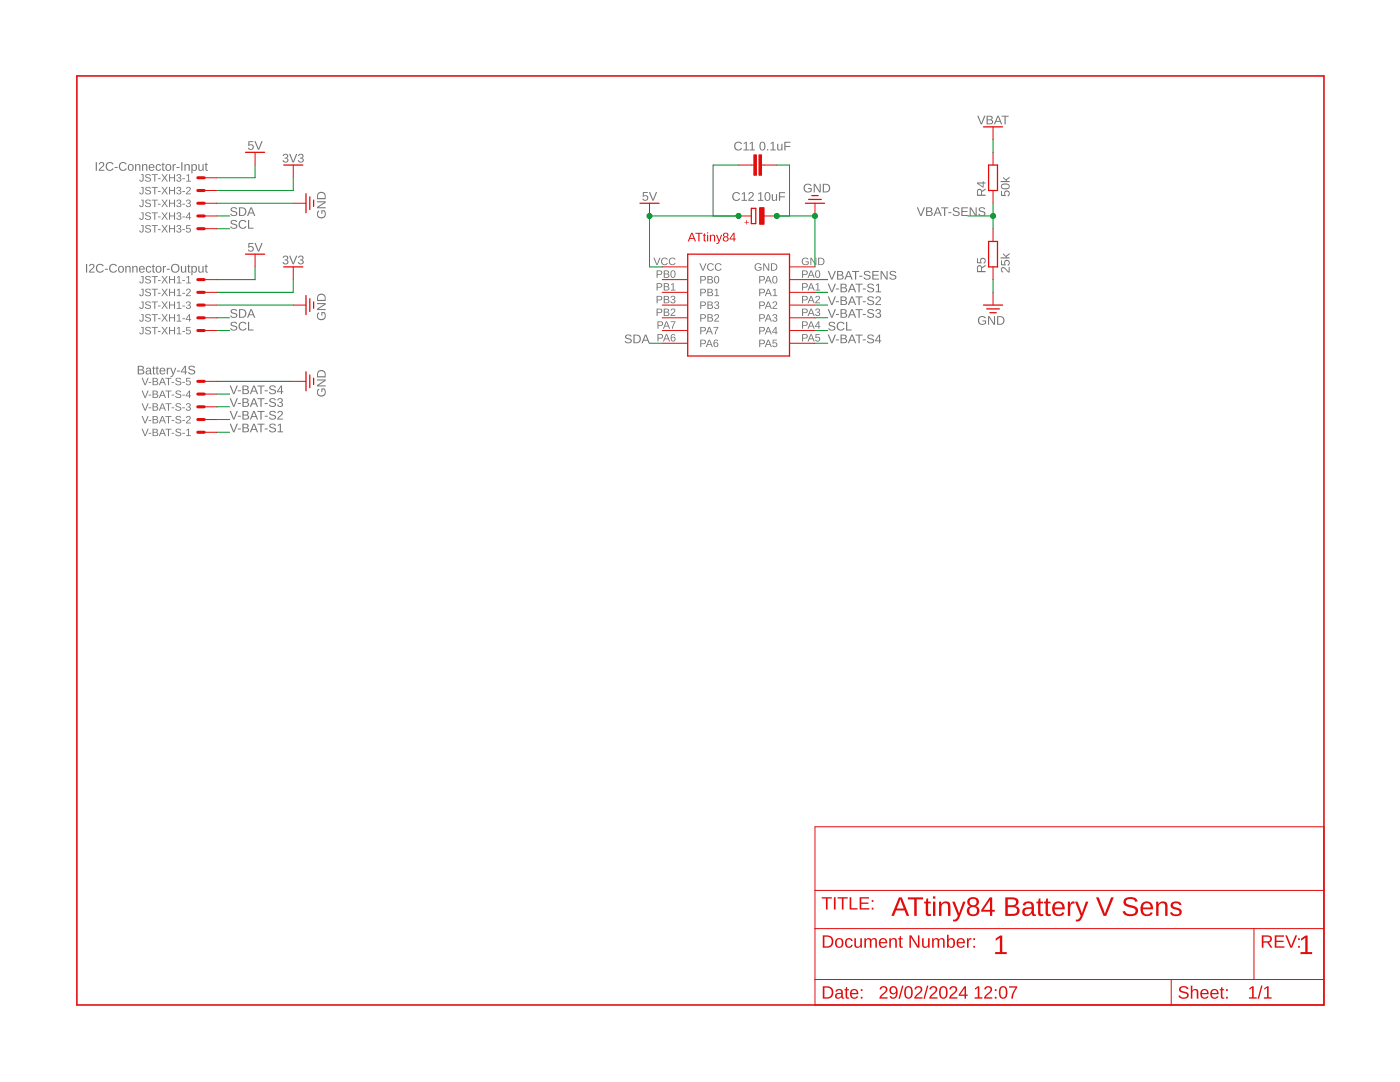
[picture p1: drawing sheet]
<svg xmlns="http://www.w3.org/2000/svg" width="279mm" height="216mm" viewBox="0 0 279 216" stroke-linecap="round" stroke-linejoin="round" font-family="sans-serif">
<g fill="#757575">
<path d="M128.3 38.3h1v.2h-.8v.6a.59 .59 0 0 1 .8 .2 .59 .59 0 0 1-.3 .8 .59 .59 0 0 1-.8-.4l.2-.1a.38 .38 0 0 0 .6 .2 .38 .38 0 0 0 .1-.6 .38 .38 0 0 0-.6 .1h-.2zM129.5 38.3h.2l.6 1.5 .6-1.5h.2l-.7 1.7h-.2z"/>
<path d="M151.8 28.4a.64 .64 0 0 1 .8 0 .64 .64 0 0 1 .2 .8 .64 .64 0 0 1-.6 .8 .64 .64 0 0 1-.6-.8zM152 28.5a.97 .97 0 0 0 .2 1.4 .86 .86 0 0 0 0-1.5zM153.1 29.7h.2v.3h-.2zM153.8 28.6l.6-.3v1.5h.4v.2h-1.1v-.2h.5v-1.3l-.4 .3zM155.1 28.7h.2v.8a.32 .32 0 0 0 .4 .4 .32 .32 0 0 0 .2-.4v-.8h.3v1.3h-.2l-.1-.2a.44 .44 0 0 1-.5 .2 .44 .44 0 0 1-.3-.4zM156.5 28.3h1.3v.2h-1v.6h.9v.2h-.9v.7h-.3z"/>
<path d="M151.3 38.6l.6-.2v1.5h.5v.2h-1.1v-.2h.4v-1.3l-.4 .2zM152.8 38.4a.64 .64 0 0 1 .8 .1 .64 .64 0 0 1 .2 .7 .64 .64 0 0 1-.6 .9 .64 .64 0 0 1-.6-.9zM153 38.5a.97 .97 0 0 0 .2 1.4 .86 .86 0 0 0 0-1.4zM154 38.8h.2v.8a.32 .32 0 0 0 .4 .3 .32 .32 0 0 0 .3-.4v-.7h.2v1.3h-.2v-.3a.44 .44 0 0 1-.5 .3 .44 .44 0 0 1-.4-.5zM155.5 38.4h1.2v.1h-1v.7h.9v.2h-.9v.7h-.2z"/>
<path d="M160.6 36.9a.9 .9 0 0 1 1.4 .2h-.3a.68 .68 0 0 0-.9 0 .68 .68 0 0 0-.1 .9 .68 .68 0 0 0 1 .1l.1-.4h-.5v-.2h.7v.6a.94 .94 0 0 1-1.3 .1 .94 .94 0 0 1-.1-1.3zM162.4 36.7h.3l.9 1.4v-1.4h.2v1.7h-.3l-.9-1.5v1.5h-.2zM164.2 36.7h.6a.86 .86 0 0 1 .9 .8 .86 .86 0 0 1-.9 .9h-.6zM164.4 36.9v1.3a.73 .73 0 0 0 1-.7 .73 .73 0 0 0-1-.6z"/>
<path d="M19.1 32.4h.2v1.7h-.2zM19.9 32.5a.55 .55 0 0 1 .8 .1 .55 .55 0 0 1-.3 .8l-.5 .5h.9v.2h-1.1l.1-.3 .4-.5a.37 .37 0 0 0 .4-.5 .37 .37 0 0 0-.6-.1l-.1 .1h-.2zM21.3 32.6a.86 .86 0 0 1 1.4 .2h-.3a.63 .63 0 0 0-.9 0 .63 .63 0 0 0 0 .9 .63 .63 0 0 0 1-.1h.2a.88 .88 0 0 1-1.4 .3 .88 .88 0 0 1 0-1.3zM22.9 33.3h.6v.2h-.6zM23.9 32.6a.86 .86 0 0 1 1.4 .2h-.2a.63 .63 0 0 0-1 0 .63 .63 0 0 0 .1 .9 .63 .63 0 0 0 .9-.1h.2a.88 .88 0 0 1-1.3 .3 .88 .88 0 0 1-.1-1.3zM25.6 32.9a.64 .64 0 0 1 1 .1 .64 .64 0 0 1-.1 .9 .64 .64 0 0 1-.9-.1l-.1-.4zM25.8 33l-.1 .4a.4 .4 0 0 0 .4 .5 .49 .49 0 0 0 .4-.6 .49 .49 0 0 0-.7-.3zM27 32.8h.2v.2a.44 .44 0 0 1 .5-.3 .44 .44 0 0 1 .3 .5v.9h-.2v-.9a.32 .32 0 0 0-.4-.3 .32 .32 0 0 0-.2 .4v.8h-.2zM28.3 32.8h.2l.1 .2a.44 .44 0 0 1 .5-.3 .44 .44 0 0 1 .3 .5v.9h-.2v-.9a.32 .32 0 0 0-.4-.3 .32 .32 0 0 0-.2 .4v.8h-.3zM29.8 32.9a.6 .6 0 0 1 .7-.1 .6 .6 0 0 1 .3 .7h-.9a.38 .38 0 0 0 .2 .4 .38 .38 0 0 0 .5-.2l.2 .1a.67 .67 0 0 1-1 .1 .67 .67 0 0 1 0-1zM30 33l-.1 .3h.7l-.2-.4zM31.2 32.9l.6-.1 .3 .3h-.2l-.2-.2a.5 .5 0 0 0-.4 .5 .5 .5 0 0 0 .4 .5l.2-.2h.2a.58 .58 0 0 1-.8 .3 .58 .58 0 0 1-.2-.8zM32.5 32.5h.1v.3h.3v.1h-.3v.9l.1 .1h.2v.2l-.5-.1v-1.1h-.2v-.1h.2zM33.1 32.9a.64 .64 0 0 1 1 .1 .64 .64 0 0 1-.1 .9 .64 .64 0 0 1-.9-.1l-.1-.4zM33.3 33l-.1 .4a.4 .4 0 0 0 .4 .5 .49 .49 0 0 0 .4-.6 .49 .49 0 0 0-.7-.3zM34.5 32.8h.2v.2l.1-.2 .3-.1v.2l-.3 .1-.1 .2v.9h-.2zM35.2 33.3h.6v.2h-.6zM36.2 32.4h.2v1.7h-.2zM36.8 32.8h.2v.2a.44 .44 0 0 1 .5-.3 .44 .44 0 0 1 .4 .5v.9h-.3v-.9a.32 .32 0 0 0-.3-.3 .32 .32 0 0 0-.3 .4v.8h-.2zM38.2 32.8h.2v.2a.5 .5 0 0 1 .7-.2 .5 .5 0 0 1 .2 .6 .53 .53 0 0 1-.7 .7l-.2-.2v.7h-.2zM38.6 33a.49 .49 0 0 0-.2 .6 .49 .49 0 0 0 .6 .2v-.8zM39.6 32.8h.2v.8a.32 .32 0 0 0 .4 .4 .32 .32 0 0 0 .2-.5v-.7h.2v1.3h-.2v-.2a.44 .44 0 0 1-.5 .2 .44 .44 0 0 1-.3-.5zM41.1 32.5h.1v.3h.3v.1h-.3v.9l.1 .1h.2v.2l-.5-.1v-1.1h-.2v-.1h.2z"/>
<path d="M49.6 28.2h1v.2h-.8l-.1 .5a.59 .59 0 0 1 .9 .3 .59 .59 0 0 1-.4 .8 .59 .59 0 0 1-.7-.5h.2a.38 .38 0 0 0 .6 .1 .38 .38 0 0 0 0-.5 .38 .38 0 0 0-.6 0h-.2zM50.8 28.2h.2l.6 1.5 .6-1.5h.2l-.7 1.7h-.2z"/>
<path d="M63.5 42.1l.2-.1v.2a.68 .68 0 0 0 0 1 .68 .68 0 0 0 .9 0 .68 .68 0 0 0 .1-.9l-.4-.1v.5h-.2v-.7h.6a.91 .91 0 0 1 .2 1.2 .91 .91 0 0 1-1.3 .2 .91 .91 0 0 1-.1-1.3zM63.3 40.2h1.7v.2l-1.5 1h1.5v.2h-1.7v-.3l1.4-.9h-1.4zM63.5 38.5a.88 .88 0 0 1 .9-.2 .88 .88 0 0 1 .6 .8v.7h-1.7v-.9zM63.6 38.7l-.1 .8h1.3a.74 .74 0 0 0-.2-.9 .74 .74 0 0 0-1 .1z"/>
<path d="M56.6 30.8a.5 .5 0 0 1 .7-.1 .5 .5 0 0 1 0 .8h-.1a.51 .51 0 0 1 .3 .8 .51 .51 0 0 1-.8 .1l-.3-.4h.2a.35 .35 0 0 0 .5 .3 .35 .35 0 0 0 .1-.6l-.4-.1v-.1a.33 .33 0 0 0 .5-.2 .33 .33 0 0 0-.3-.5 .33 .33 0 0 0-.4 .3h-.2zM57.7 30.7h.2l.6 1.5 .6-1.5h.2l-.7 1.7h-.2zM59.6 30.8a.5 .5 0 0 1 .8-.1 .5 .5 0 0 1 0 .8h-.2a.51 .51 0 0 1 .3 .8 .51 .51 0 0 1-.8 .1l-.3-.4h.3a.35 .35 0 0 0 .4 .3 .35 .35 0 0 0 .2-.6l-.4-.1v-.1a.33 .33 0 0 0 .4-.2 .33 .33 0 0 0-.2-.5 .33 .33 0 0 0-.4 .3h-.2z"/>
<path d="M199.8 38.1h.2v.8h.5a.59 .59 0 0 1 .3-.8 .59 .59 0 0 1 .8 .3 .59 .59 0 0 1-.5 .8v-.2a.38 .38 0 0 0 .1-.6 .38 .38 0 0 0-.5-.1 .38 .38 0 0 0 0 .6v.2h-.9zM199.8 36.9a1.02 1.02 0 0 1 1.7 .3 .95 .95 0 0 1-.9 .6 .95 .95 0 0 1-.9-.6zM200 37a.66 .66 0 0 0 .3 .6 .66 .66 0 0 0 .7-.1 .36 .36 0 0 0 .3-.4 .36 .36 0 0 0-.4-.3l-.7 .1zM200.2 35.3l.5 .5 .8-.5v.2l-.6 .5 .1 .1h.5v.2h-1.8v-.2h1.1l-.6-.6z"/>
<path d="M199.9 53.4a.82 .82 0 0 1 1.1 .5l.3 .3v-.9h.2v1.1l-.3-.1-.5-.4a.37 .37 0 0 0-.5-.4 .37 .37 0 0 0-.1 .6l.1 .1v.2l-.4-.4zM199.8 51.9h.2v.8l.5 .1a.59 .59 0 0 1 .3-.9 .59 .59 0 0 1 .8 .4 .59 .59 0 0 1-.5 .7v-.2a.38 .38 0 0 0 .1-.6 .38 .38 0 0 0-.5 0 .38 .38 0 0 0 0 .6v.2l-.9-.1zM200.2 50.5l.5 .6 .8-.6v.2l-.6 .5 .1 .2h.5v.2h-1.8v-.2h1.1l-.6-.6z"/>
<path d="M195.4 63.3a.9 .9 0 0 1 1.4 .2h-.3a.68 .68 0 0 0-.9 0 .68 .68 0 0 0-.1 .9 .68 .68 0 0 0 1 .1l.1-.4h-.5v-.2h.7v.6a.94 .94 0 0 1-1.3 .1 .94 .94 0 0 1-.1-1.3zM197.2 63.1h.3l.9 1.5v-1.5h.2v1.7h-.3l-.9-1.5v1.5h-.2zM199 63.1h.6a.86 .86 0 0 1 .9 .8 .86 .86 0 0 1-.9 .9h-.6zM199.2 63.3v1.3a.73 .73 0 0 0 1-.7 .73 .73 0 0 0-1-.6z"/>
<path d="M195 23.1h.3l.6 1.5 .5-1.5h.3l-.7 1.7h-.3zM196.9 23.1h.9l.3 .2v.3l-.3 .3a.47 .47 0 0 1 .4 .6 .47 .47 0 0 1-.6 .3h-.7zM197.1 23.3v.5l.8-.1-.1-.4zM197.1 24v.6h.7l.2-.2-.2-.4zM199.1 23.1h.2l.7 1.7h-.2l-.2-.5h-.8l-.2 .5h-.2zM199.2 23.3l-.3 .8h.6zM199.9 23.1h1.4v.2h-.6v1.5h-.2v-1.5h-.6z"/>
<path d="M27.5 73h.9l.2 .2 .1 .3-.3 .3a.47 .47 0 0 1 .4 .6 .47 .47 0 0 1-.6 .3h-.7zM27.7 73.2v.5l.8-.1-.1-.4zM27.7 73.9v.6h.7l.2-.2-.2-.4zM29.2 73.5l.2-.1a.52 .52 0 0 1 .7 .4v.7l.2 .2h-.2l-.2-.2a.45 .45 0 0 1-.5 .3 .45 .45 0 0 1-.3-.6 .45 .45 0 0 1 .5-.3h.3a.3 .3 0 0 0-.2-.4 .3 .3 0 0 0-.4 .2h-.2zM29.3 74.3a.32 .32 0 0 0 .6 0 .32 .32 0 0 0-.6 0zM30.6 73.1h.1v.3h.3v.1h-.3v.9l.1 .1h.2v.2l-.4-.1-.1-1.1h-.1v-.1h.1zM31.3 73.1h.1v.3h.3v.1h-.3v.9l.1 .1h.2v.2l-.5-.1v-1.1h-.1v-.1h.1zM32 73.5a.6 .6 0 0 1 .7-.1 .6 .6 0 0 1 .3 .7h-.9a.38 .38 0 0 0 .2 .4 .38 .38 0 0 0 .5-.1h.2a.67 .67 0 0 1-1 .1 .67 .67 0 0 1 0-1zM32.2 73.6l-.1 .3h.7l-.2-.4zM33.3 73.4h.2v.3l.1-.3h.3v.2h-.2l-.2 .2v.9h-.2zM34 73.4h.2l.4 1.1 .4-1.1h.2l-.5 1.3a.54 .54 0 0 1-.7 .5v-.2h.3l.2-.3zM35.3 73.9h.6v.2h-.6zM36.9 73h.2v1.1h.2v.2h-.2v.4h-.2v-.4h-.8zM36.9 73.2l-.6 .9h.6zM37.8 73.1a.8 .8 0 0 1 1.1 .3h-.2a.4 .4 0 0 0-.5-.3 .4 .4 0 0 0-.3 .5l.2 .1a.59 .59 0 0 1 .7 .2 .59 .59 0 0 1 0 .7l-.5 .1a.63 .63 0 0 1-.8-.4l.3-.1a.46 .46 0 0 0 .5 .4 .46 .46 0 0 0 .4-.5l-.5-.2a.49 .49 0 0 1-.5-.2 .49 .49 0 0 1 .1-.6z"/>
<path d="M63.5 77.7l.2-.2v.3a.68 .68 0 0 0 0 .9 .68 .68 0 0 0 .9 .1 .68 .68 0 0 0 .1-1l-.4-.1v.5h-.2v-.7h.6a.91 .91 0 0 1 .2 1.3 .91 .91 0 0 1-1.3 .1 .91 .91 0 0 1-.1-1.2zM63.3 75.7h1.7v.3l-1.5 .9h1.5v.2h-1.7v-.3l1.4-.9h-1.4zM63.5 74.1a.88 .88 0 0 1 .9-.2 .88 .88 0 0 1 .6 .8v.6h-1.7v-.8zM63.6 74.2l-.1 .9h1.3a.74 .74 0 0 0-.2-.9 .74 .74 0 0 0-1 0z"/>
<path d="M17.2 52.7h.2v1.7h-.2zM17.9 52.8a.55 .55 0 0 1 .9 .1 .55 .55 0 0 1-.3 .8l-.5 .5h.9v.2h-1.2l.1-.3 .5-.5a.37 .37 0 0 0 .3-.5 .37 .37 0 0 0-.6-.1v.1h-.2zM19.4 52.9a.86 .86 0 0 1 1.3 .2h-.2a.63 .63 0 0 0-1 0 .63 .63 0 0 0 .1 .9 .63 .63 0 0 0 .9-.1l.2 .1a.88 .88 0 0 1-1.3 .2 .88 .88 0 0 1 0-1.3zM20.9 53.6h.6v.2h-.6zM22 52.9a.86 .86 0 0 1 1.3 .2h-.2a.63 .63 0 0 0-.9 0 .63 .63 0 0 0 0 .9 .63 .63 0 0 0 1-.1l.2 .1a.88 .88 0 0 1-1.4 .2 .88 .88 0 0 1 0-1.3zM23.7 53.2a.64 .64 0 0 1 .9 .1 .64 .64 0 0 1-.1 .9 .64 .64 0 0 1-.9-.1v-.4zM23.9 53.3l-.1 .4a.4 .4 0 0 0 .3 .6 .49 .49 0 0 0 .5-.7 .49 .49 0 0 0-.7-.3zM25 53.1h.2v.2a.44 .44 0 0 1 .5-.2 .44 .44 0 0 1 .4 .4v.9h-.3v-.8a.32 .32 0 0 0-.3-.4 .32 .32 0 0 0-.3 .4v.8h-.2zM26.4 53.1h.2v.2a.44 .44 0 0 1 .5-.2 .44 .44 0 0 1 .4 .4v.9h-.3v-.8a.32 .32 0 0 0-.3-.4 .32 .32 0 0 0-.3 .4v.8h-.2zM27.9 53.2a.6 .6 0 0 1 .7-.1 .6 .6 0 0 1 .3 .7h-.9a.38 .38 0 0 0 .2 .4 .38 .38 0 0 0 .5-.2l.2 .1a.67 .67 0 0 1-1 .1 .67 .67 0 0 1 0-1zM28.1 53.3l-.1 .3h.7l-.2-.4zM29.3 53.2l.6-.1 .3 .3-.2 .1-.2-.3a.5 .5 0 0 0-.5 .5 .5 .5 0 0 0 .5 .5l.2-.2h.2a.58 .58 0 0 1-.8 .4 .58 .58 0 0 1-.3-.9zM30.5 52.8h.2v.3h.2v.1h-.2v.9v.1h.2v.2l-.4-.1-.1-1.1h-.1v-.1h.2zM31.2 53.2a.64 .64 0 0 1 .9 .1 .64 .64 0 0 1-.1 .9 .64 .64 0 0 1-.9-.1v-.4zM31.4 53.3l-.1 .4a.4 .4 0 0 0 .3 .6 .49 .49 0 0 0 .4-.7 .49 .49 0 0 0-.6-.3zM32.5 53.1h.2v.2l.1-.2h.3v.2h-.2l-.2 .2v.9h-.2zM33.3 53.6h.6v.2h-.6zM34.1 53.5a.89 .89 0 0 1 1.7 0 .89 .89 0 0 1-1.7 0zM34.5 53a.69 .69 0 0 0 .1 1.1 .69 .69 0 0 0 1.1-.4 .69 .69 0 0 0-.7-.9zM36.1 53.1h.2v.8a.32 .32 0 0 0 .4 .4 .32 .32 0 0 0 .2-.5v-.7h.3v1.3h-.2l-.1-.2a.44 .44 0 0 1-.5 .2 .44 .44 0 0 1-.3-.4zM37.6 52.8h.1v.3h.3v.1h-.3v.9l.1 .1h.2v.2l-.4-.1-.1-1.1h-.1v-.1h.1zM38.2 53.1h.2v.2a.5 .5 0 0 1 .7-.2 .5 .5 0 0 1 .2 .6 .53 .53 0 0 1-.7 .7l-.2-.2v.7h-.2zM38.6 53.3a.49 .49 0 0 0-.2 .6 .49 .49 0 0 0 .6 .2v-.8zM39.6 53.1h.2v.8a.32 .32 0 0 0 .4 .4 .32 .32 0 0 0 .2-.5v-.7h.2v1.3h-.2v-.2a.44 .44 0 0 1-.5 .2 .44 .44 0 0 1-.3-.4zM41.1 52.8h.1v.3h.3v.1h-.3v.9l.1 .1h.2v.2l-.5-.1v-1.1h-.2v-.1h.2z"/>
<path d="M49.6 48.5h1v.2h-.8l-.1 .5a.59 .59 0 0 1 .9 .3 .59 .59 0 0 1-.4 .8 .59 .59 0 0 1-.7-.5h.2a.38 .38 0 0 0 .6 .2 .38 .38 0 0 0 0-.6 .38 .38 0 0 0-.6 0h-.2zM50.8 48.5h.2l.6 1.5 .6-1.5h.2l-.7 1.7h-.2z"/>
<path d="M63.5 62.4l.2-.1v.2a.68 .68 0 0 0 0 1 .68 .68 0 0 0 .9 0 .68 .68 0 0 0 .1-.9l-.4-.1v.5h-.2v-.7h.6a.91 .91 0 0 1 .2 1.2 .91 .91 0 0 1-1.3 .2 .91 .91 0 0 1-.1-1.3zM63.3 60.5h1.7v.3l-1.5 .9h1.5v.2h-1.7v-.3l1.4-.9h-1.4zM63.5 58.8a.88 .88 0 0 1 .9-.2 .88 .88 0 0 1 .6 .8v.7h-1.7v-.9zM63.6 59l-.1 .8h1.3a.74 .74 0 0 0-.2-.9 .74 .74 0 0 0-1 .1z"/>
<path d="M56.6 51.1a.5 .5 0 0 1 .7 0 .5 .5 0 0 1 0 .7l-.1 .1a.51 .51 0 0 1 .3 .7 .51 .51 0 0 1-.8 .1l-.3-.4h.2a.35 .35 0 0 0 .5 .3 .35 .35 0 0 0 .1-.6h-.4v-.2a.33 .33 0 0 0 .5-.2 .33 .33 0 0 0-.3-.4 .33 .33 0 0 0-.4 .3l-.2-.1zM57.7 51h.2l.6 1.5 .6-1.5h.2l-.7 1.7h-.2zM59.6 51.1a.5 .5 0 0 1 .8 0 .5 .5 0 0 1 0 .7l-.2 .1a.51 .51 0 0 1 .3 .7 .51 .51 0 0 1-.8 .1l-.3-.4h.3a.35 .35 0 0 0 .4 .3 .35 .35 0 0 0 .2-.6h-.4v-.2a.33 .33 0 0 0 .4-.2 .33 .33 0 0 0-.2-.4 .33 .33 0 0 0-.4 .3l-.2-.1z"/>
<path d="M139.6 52.5h.2l.5 1.3 .5-1.3h.2l-.6 1.5h-.2zM141.3 52.7l.7-.2 .5 .4h-.2a.54 .54 0 0 0-.8 0 .54 .54 0 0 0 0 .8 .54 .54 0 0 0 .8-.1h.2a.75 .75 0 0 1-1.2 .3 .75 .75 0 0 1 0-1.2zM142.8 52.7l.8-.2 .4 .4h-.2a.54 .54 0 0 0-.8 0 .54 .54 0 0 0 .1 .8 .54 .54 0 0 0 .7-.1h.2a.75 .75 0 0 1-1.1 .3 .75 .75 0 0 1-.1-1.2z"/>
<path d="M130.4 51.4h.2l.5 1.3 .5-1.3h.2l-.6 1.5h-.2zM132.1 51.6l.8-.2 .4 .4h-.2a.54 .54 0 0 0-.8 0 .54 .54 0 0 0 0 .8 .54 .54 0 0 0 .8-.2l.2 .1a.75 .75 0 0 1-1.1 .3 .75 .75 0 0 1-.1-1.2zM133.7 51.6l.7-.2 .4 .4h-.2a.54 .54 0 0 0-.8 0 .54 .54 0 0 0 .1 .8 .54 .54 0 0 0 .8-.2l.1 .1a.75 .75 0 0 1-1.1 .3 .75 .75 0 0 1 0-1.2z"/>
<path d="M139.8 55.1h.6a.45 .45 0 0 1 .5 .4 .45 .45 0 0 1-.5 .5h-.4v.6h-.2zM140 55.2v.6h.5a.3 .3 0 0 0 0-.5zM141.2 55.1l1 .1v.4l-.2 .2 .2 .1 .1 .2a.45 .45 0 0 1-.5 .5h-.6zM141.4 55.2v.5l.6-.1v-.3zM141.4 55.9v.5l.7-.2-.1-.3zM142.7 55.1a.55 .55 0 0 1 .7 .1 .55 .55 0 0 1 .1 .6 .55 .55 0 0 1-.5 .8 .55 .55 0 0 1-.5-.8zM142.9 55.2a.83 .83 0 0 0 .1 1.2 .73 .73 0 0 0 0-1.2z"/>
<path d="M131 54h.7a.45 .45 0 0 1 .5 .4 .45 .45 0 0 1-.5 .5h-.5v.5h-.2zM131.2 54.1v.6h.6a.3 .3 0 0 0 0-.5zM132.5 54l1 .1v.3l-.3 .3 .3 .1 .1 .2a.45 .45 0 0 1-.5 .4h-.6zM132.7 54.1v.5l.6-.1-.1-.3zM132.7 54.7v.6l.7-.2-.2-.3zM134 54a.55 .55 0 0 1 .7 .1 .55 .55 0 0 1 .1 .6 .55 .55 0 0 1-.5 .8 .55 .55 0 0 1-.5-.8zM134.2 54.1a.83 .83 0 0 0 .1 1.2 .73 .73 0 0 0 0-1.2z"/>
<path d="M139.8 57.6h.6a.45 .45 0 0 1 .5 .5 .45 .45 0 0 1-.5 .4h-.4v.6h-.2zM140 57.8v.6l.5-.1a.3 .3 0 0 0 0-.5zM141.2 57.6l1 .2v.3l-.2 .2 .2 .1 .1 .3a.45 .45 0 0 1-.5 .4h-.6zM141.4 57.8v.4l.6-.1v-.3zM141.4 58.4v.5l.7-.1-.1-.4zM142.6 57.9l.6-.3v1.3h.3v.2h-.9v-.2h.4v-1.1l-.4 .2z"/>
<path d="M131 56.5h.7a.45 .45 0 0 1 .5 .4 .45 .45 0 0 1-.5 .5h-.5v.6h-.2zM131.2 56.7v.5h.6a.3 .3 0 0 0 0-.5zM132.5 56.5l1 .2v.3l-.3 .2 .3 .1 .1 .3a.45 .45 0 0 1-.5 .4h-.6zM132.7 56.7v.4l.6-.1-.1-.3zM132.7 57.3v.5l.7-.1-.2-.4zM133.9 56.7l.5-.2v1.3h.4v.2h-.9v-.2h.4v-1.1l-.4 .2z"/>
<path d="M139.8 60.2h.6a.45 .45 0 0 1 .5 .4 .45 .45 0 0 1-.5 .5h-.4v.5h-.2zM140 60.3v.6h.5a.3 .3 0 0 0 0-.6zM141.2 60.2l1 .1v.3l-.2 .3 .2 .1 .1 .2a.45 .45 0 0 1-.5 .4h-.6zM141.4 60.3v.5l.6-.2v-.2zM141.4 60.9v.6l.7-.2-.1-.3zM142.7 60.2a.43 .43 0 0 1 .7 0 .43 .43 0 0 1-.2 .7 .39 .39 0 0 1 .3 .4 .39 .39 0 0 1-.5 .4l-.4-.3-.1-.1 .2-.1a.3 .3 0 0 0 .4 .3 .3 .3 0 0 0 .1-.5h-.3v-.2a.29 .29 0 0 0 .4-.1 .29 .29 0 0 0-.2-.4 .29 .29 0 0 0-.4 .2h-.2z"/>
<path d="M131 59h.7a.45 .45 0 0 1 .5 .5 .45 .45 0 0 1-.5 .4h-.5v.6h-.2zM131.2 59.2v.6l.6-.1a.3 .3 0 0 0 0-.5zM132.5 59l1 .2v.3l-.3 .2 .3 .2 .1 .2a.45 .45 0 0 1-.5 .4h-.6zM132.7 59.2v.5l.6-.2-.1-.2zM132.7 59.8v.6l.7-.2-.2-.3zM134 59.1a.43 .43 0 0 1 .7 0 .43 .43 0 0 1-.2 .7 .39 .39 0 0 1 .3 .4 .39 .39 0 0 1-.5 .3l-.5-.2v-.2h.2a.3 .3 0 0 0 .4 .3 .3 .3 0 0 0 .1-.5l-.4-.1v-.1a.29 .29 0 0 0 .5-.2 .29 .29 0 0 0-.2-.3 .29 .29 0 0 0-.4 .2h-.2z"/>
<path d="M139.8 62.7h.6a.45 .45 0 0 1 .5 .4 .45 .45 0 0 1-.5 .5h-.4v.6h-.2zM140 62.9v.5h.5a.3 .3 0 0 0 0-.5zM141.2 62.7l1 .2v.3l-.2 .2 .2 .1 .1 .3a.45 .45 0 0 1-.5 .4h-.6zM141.4 62.9v.4l.6-.1v-.3zM141.4 63.5v.5l.7-.1-.1-.4zM142.7 62.8a.5 .5 0 0 1 .8 .2 .5 .5 0 0 1-.5 .7l-.3 .3h.8v.2h-1l.2-.4 .4-.4a.3 .3 0 0 0 .2-.5 .32 .32 0 0 0-.6 .2h-.2z"/>
<path d="M131 61.6h.7a.45 .45 0 0 1 .5 .4 .45 .45 0 0 1-.5 .5h-.5v.6h-.2zM131.2 61.7v.6h.6a.3 .3 0 0 0 0-.5zM132.5 61.6l1 .1v.4l-.3 .2 .3 .1 .1 .2a.45 .45 0 0 1-.5 .5h-.6zM132.7 61.7v.5l.6-.1-.1-.3zM132.7 62.4v.5l.7-.2-.2-.3zM134 61.7a.5 .5 0 0 1 .8 .2 .5 .5 0 0 1-.5 .7l-.3 .3h.8v.2h-1l.2-.4 .4-.4a.3 .3 0 0 0 .1-.5 .3 .3 0 0 0-.5 .2l-.2-.1z"/>
<path d="M139.8 65.2h.6a.45 .45 0 0 1 .5 .5 .45 .45 0 0 1-.5 .4h-.4v.6h-.2zM140 65.4v.6l.5-.1a.3 .3 0 0 0 0-.5zM141.5 65.2h.2l.6 1.5h-.2l-.2-.4h-.7l-.1 .4h-.2zM141.6 65.4l-.3 .7h.5zM142.4 65.2h1l-.6 1.5h-.1v-.4l.5-.9h-.8z"/>
<path d="M131.2 64.1h.6a.45 .45 0 0 1 .5 .5 .45 .45 0 0 1-.5 .4h-.4v.6h-.2zM131.4 64.3v.6l.6-.1a.3 .3 0 0 0 0-.5zM132.9 64.1h.2l.6 1.5h-.2l-.1-.4h-.7l-.2 .4h-.2zM133 64.3l-.3 .7h.6zM133.8 64.1h1l-.5 1.5h-.2l.1-.4 .4-.9h-.8z"/>
<path d="M139.8 67.8h.6a.45 .45 0 0 1 .5 .4 .45 .45 0 0 1-.5 .5h-.4v.5h-.2zM140 67.9v.6h.5a.3 .3 0 0 0 0-.5zM141.5 67.8h.2l.6 1.4h-.2l-.2-.4h-.7l-.1 .4h-.2zM141.6 67.9l-.3 .8h.5zM142.6 67.8h.5l.2 .3-.5-.2-.2 .6a.47 .47 0 0 1 .7 .1 .47 .47 0 0 1-.2 .7 .47 .47 0 0 1-.7-.4v-.6zM142.5 68.8a.35 .35 0 0 0 .7 0 .35 .35 0 0 0-.7 0z"/>
<path d="M131.2 66.7h.6a.45 .45 0 0 1 .5 .4 .45 .45 0 0 1-.5 .5h-.4v.5h-.2zM131.4 66.8v.6h.6a.3 .3 0 0 0 0-.5zM132.9 66.7h.2l.6 1.4h-.2l-.1-.4h-.7l-.2 .4h-.2zM133 66.8l-.3 .7h.6zM134.1 66.7h.5l.2 .2-.6-.1-.2 .6a.47 .47 0 0 1 .7 0 .47 .47 0 0 1-.2 .7 .47 .47 0 0 1-.6-.3v-.6zM134 67.6a.31 .31 0 0 0 .6 0 .31 .31 0 0 0-.6 0z"/>
<path d="M151.5 67.8h.6a.45 .45 0 0 1 .6 .4 .45 .45 0 0 1-.5 .5h-.5v.5h-.2zM151.7 67.9v.6h.6a.3 .3 0 0 0 0-.5zM153.2 67.8h.2l.6 1.4h-.2l-.1-.4h-.7l-.2 .4h-.2zM153.3 67.9l-.2 .8h.5zM154.2 67.8h.9v.1h-.7v.5a.5 .5 0 0 1 .7 .2 .5 .5 0 0 1-.3 .7 .5 .5 0 0 1-.7-.4l.5 .2a.34 .34 0 0 0 .3-.5 .34 .34 0 0 0-.5 0h-.2z"/>
<path d="M160.1 66.7h.6a.45 .45 0 0 1 .5 .4 .45 .45 0 0 1-.5 .5h-.4v.5h-.2zM160.3 66.8v.6h.6a.3 .3 0 0 0 0-.5zM161.8 66.7h.2l.6 1.4h-.2l-.2-.4h-.7l-.1 .4h-.2zM161.9 66.8l-.3 .7h.6zM162.8 66.7h.8v.1h-.7v.5a.5 .5 0 0 1 .7 .2 .5 .5 0 0 1-.3 .7 .5 .5 0 0 1-.6-.4l.5 .2a.34 .34 0 0 0 .3-.5 .34 .34 0 0 0-.6 0h-.2z"/>
<path d="M151.5 65.2h.6a.45 .45 0 0 1 .6 .5 .45 .45 0 0 1-.5 .4h-.5v.6h-.2zM151.7 65.4v.6l.6-.1a.3 .3 0 0 0 0-.5zM153.2 65.2h.2l.6 1.5h-.2l-.1-.4h-.7l-.2 .4h-.2zM153.3 65.4l-.2 .7h.5zM154.8 65.2h.2v1h.2v.2h-.2v.3h-.2v-.3h-.7zM154.8 65.4l-.5 .8h.5z"/>
<path d="M160.1 64.1h.6a.45 .45 0 0 1 .5 .5 .45 .45 0 0 1-.5 .4h-.4v.6h-.2zM160.3 64.3v.6l.6-.1a.3 .3 0 0 0 0-.5zM161.8 64.1h.2l.6 1.5h-.2l-.2-.4h-.7l-.1 .4h-.2zM161.9 64.3l-.3 .7h.6zM163.3 64.1h.2v1h.2v.2h-.2v.3h-.2v-.3h-.7zM163.3 64.3l-.5 .8h.5z"/>
<path d="M151.5 62.7h.6a.45 .45 0 0 1 .6 .4 .45 .45 0 0 1-.5 .5h-.5v.6h-.2zM151.7 62.9v.5h.6a.3 .3 0 0 0 0-.5zM153.2 62.7h.2l.6 1.5h-.2l-.1-.5h-.7l-.2 .5h-.2zM153.3 62.8l-.2 .8h.5zM154.3 62.8a.43 .43 0 0 1 .7 0 .43 .43 0 0 1-.2 .6 .39 .39 0 0 1 .3 .5 .39 .39 0 0 1-.5 .3l-.4-.2-.1-.2h.2a.3 .3 0 0 0 .4 .2 .3 .3 0 0 0 .1-.4l-.3-.1v-.2a.29 .29 0 0 0 .4-.1 .29 .29 0 0 0-.2-.4 .29 .29 0 0 0-.4 .3h-.2z"/>
<path d="M160.1 61.6h.6a.45 .45 0 0 1 .5 .4 .45 .45 0 0 1-.5 .5h-.4v.6h-.2zM160.3 61.7v.6h.6a.3 .3 0 0 0 0-.5zM161.8 61.6h.2l.6 1.5h-.2l-.2-.5h-.7l-.1 .5h-.2zM161.9 61.7l-.3 .8h.6zM162.8 61.7a.43 .43 0 0 1 .7-.1 .43 .43 0 0 1-.2 .7 .39 .39 0 0 1 .4 .5 .39 .39 0 0 1-.5 .3l-.5-.3v-.1h.2a.3 .3 0 0 0 .4 .2 .3 .3 0 0 0 .1-.4l-.4-.1v-.2a.29 .29 0 0 0 .4-.1 .29 .29 0 0 0-.2-.4 .29 .29 0 0 0-.3 .3l-.2-.1z"/>
<path d="M151.5 60.2h.6a.45 .45 0 0 1 .6 .4 .45 .45 0 0 1-.5 .5h-.5v.5h-.2zM151.7 60.3v.6h.6a.3 .3 0 0 0 0-.5zM153.2 60.2h.2l.6 1.4h-.2l-.1-.4h-.7l-.2 .4h-.2zM153.3 60.3l-.2 .7h.5zM154.3 60.2a.5 .5 0 0 1 .8 .3 .5 .5 0 0 1-.4 .6l-.3 .4h.7v.1h-.9l.1-.3 .4-.4a.3 .3 0 0 0 .2-.5 .3 .3 0 0 0-.5 .1h-.2z"/>
<path d="M160.1 59h.6a.45 .45 0 0 1 .5 .5 .45 .45 0 0 1-.5 .4h-.4v.6h-.2zM160.3 59.2v.6l.6-.1a.3 .3 0 0 0 0-.5zM161.8 59h.2l.6 1.5h-.2l-.2-.4h-.7l-.1 .4h-.2zM161.9 59.2l-.3 .7h.6zM162.9 59.1a.5 .5 0 0 1 .7 .2 .5 .5 0 0 1-.4 .7l-.3 .4h.8v.1h-1l.1-.3 .4-.4a.3 .3 0 0 0 .2-.5 .3 .3 0 0 0-.5 .1h-.2z"/>
<path d="M151.5 57.6h.6a.45 .45 0 0 1 .6 .5 .45 .45 0 0 1-.5 .4h-.5v.6h-.2zM151.7 57.8v.6l.6-.1a.3 .3 0 0 0 0-.5zM153.2 57.6h.2l.6 1.5h-.2l-.1-.4h-.7l-.2 .4h-.2zM153.3 57.8l-.2 .7h.5zM154.2 57.9l.6-.3v1.3h.3v.2h-.9v-.2h.4v-1.1l-.4 .2z"/>
<path d="M160.1 56.5h.6a.45 .45 0 0 1 .5 .4 .45 .45 0 0 1-.5 .5h-.4v.6h-.2zM160.3 56.7v.5h.6a.3 .3 0 0 0 0-.5zM161.8 56.5h.2l.6 1.5h-.2l-.2-.5h-.7l-.1 .5h-.2zM161.9 56.7l-.3 .7h.6zM162.8 56.7l.5-.2v1.3h.4v.2h-.9v-.2h.3v-1.1l-.3 .2z"/>
<path d="M151.5 55.1h.6a.45 .45 0 0 1 .6 .4 .45 .45 0 0 1-.5 .5h-.5v.6h-.2zM151.7 55.2v.6h.6a.3 .3 0 0 0 0-.5zM153.2 55.1h.2l.6 1.5h-.2l-.1-.5h-.7l-.2 .5h-.2zM153.3 55.2l-.2 .8h.5zM154.3 55.1a.55 .55 0 0 1 .7 .1 .55 .55 0 0 1 .1 .6 .55 .55 0 0 1-.5 .8 .55 .55 0 0 1-.5-.8zM154.5 55.2a.83 .83 0 0 0 .1 1.2 .73 .73 0 0 0 0-1.2z"/>
<path d="M160.1 54h.6a.45 .45 0 0 1 .5 .4 .45 .45 0 0 1-.5 .5h-.4v.5h-.2zM160.3 54.1v.6h.6a.3 .3 0 0 0 0-.5zM161.8 54h.2l.6 1.4h-.2l-.2-.4h-.7l-.1 .4h-.2zM161.9 54.1l-.3 .7h.6zM162.9 54a.55 .55 0 0 1 .6 .1 .55 .55 0 0 1 .2 .6 .55 .55 0 0 1-.5 .8 .55 .55 0 0 1-.5-.8zM163 54.1a.83 .83 0 0 0 .2 1.2 .73 .73 0 0 0 0-1.2z"/>
<path d="M150.8 52.7l.7-.2 .5 .4h-.2a.58 .58 0 0 0-.9 0 .58 .58 0 0 0 .1 .9 .58 .58 0 0 0 .8-.1v-.3h-.4v-.1h.6v.5a.8 .8 0 0 1-1.2 .1 .8 .8 0 0 1 0-1.2zM152.3 52.5h.3l.7 1.3v-1.3h.2v1.5h-.2l-.8-1.2v1.2h-.2zM153.9 52.5h.5a.74 .74 0 0 1 .7 .7 .74 .74 0 0 1-.7 .8h-.5zM154.1 52.7v1.2a.62 .62 0 0 0 .8-.6 .62 .62 0 0 0-.8-.6z"/>
<path d="M160.2 51.6l.8-.2 .4 .3-.2 .1a.58 .58 0 0 0-.8 0 .58 .58 0 0 0 0 .8 .58 .58 0 0 0 .8 0v-.3h-.4v-.1h.6v.5a.8 .8 0 0 1-1.2 0 .8 .8 0 0 1 0-1.1zM161.7 51.4h.3l.8 1.3-.1-1.3h.2v1.5h-.2l-.8-1.3v1.3h-.2zM163.3 51.4h.5a.74 .74 0 0 1 .7 .7 .74 .74 0 0 1-.7 .8h-.5zM163.5 51.6v1.1a.62 .62 0 0 0 .8-.5 .62 .62 0 0 0-.8-.6z"/>
<path d="M146.7 28.5a.86 .86 0 0 1 1.4 .2l-.2 .1a.63 .63 0 0 0-1-.1 .63 .63 0 0 0 .1 1 .63 .63 0 0 0 .9-.2l.2 .1a.88 .88 0 0 1-1.3 .2 .88 .88 0 0 1-.1-1.3zM148.4 28.6l.6-.3v1.5h.5v.2h-1.1v-.2h.4v-1.3l-.4 .3zM149.6 28.6l.6-.3v1.5h.5v.2h-1.1v-.2h.4v-1.3l-.4 .3z"/>
<path d="M146.4 38.6a.86 .86 0 0 1 1.3 .2h-.2a.63 .63 0 0 0-1 0 .63 .63 0 0 0 .1 .9 .63 .63 0 0 0 .9-.2l.2 .1a.88 .88 0 0 1-1.3 .3 .88 .88 0 0 1 0-1.3zM148 38.6l.7-.2v1.5h.4v.2h-1.1v-.2h.4v-1.3l-.4 .2zM149.5 38.4a.55 .55 0 0 1 .9 .2 .55 .55 0 0 1-.3 .8l-.5 .5h.9v.2h-1.2l.1-.3 .5-.5a.37 .37 0 0 0 .3-.5 .37 .37 0 0 0-.6-.1v.1h-.3z"/>
<path d="M28.2 34.8h.5l-.1 1.2-.2 .2a.44 .44 0 0 1-.6-.3l.2-.1a.24 .24 0 0 0 .2 .3 .24 .24 0 0 0 .3-.3v-.9h-.3zM29.1 34.8h.7l.3 .3h-.2a.34 .34 0 0 0-.4-.2 .34 .34 0 0 0-.2 .4 .71 .71 0 0 1 .8 .7l-.4 .2a.64 .64 0 0 1-.8-.3l.2-.1a.39 .39 0 0 0 .5 .3 .39 .39 0 0 0 .3-.4l-.6-.2a.38 .38 0 0 1-.3-.2 .38 .38 0 0 1 .1-.5zM30.3 34.8h1.2v.1h-.5v1.3h-.2v-1.3h-.5zM31.5 35.6h.5v.2h-.5zM32.2 34.8h.3l.4 .5 .4-.5h.2l-.5 .7 .5 .7h-.2l-.4-.6-.5 .6h-.2l.5-.7zM33.7 34.8h.2v.6h.8v-.6h.2v1.4h-.2v-.6h-.8v.6h-.2zM35.4 34.8a.43 .43 0 0 1 .7 0 .43 .43 0 0 1-.2 .7 .39 .39 0 0 1 .3 .5 .39 .39 0 0 1-.5 .3l-.5-.3v-.1l.2-.1a.3 .3 0 0 0 .4 .3 .3 .3 0 0 0 .1-.5h-.4v-.2a.29 .29 0 0 0 .5-.1 .29 .29 0 0 0-.2-.4 .29 .29 0 0 0-.4 .2h-.2zM36.4 35.6h.5v.2h-.5zM37.2 35l.5-.2v1.3h.4v.1h-.9v-.1h.3v-1.2l-.3 .3z"/>
<path d="M28.2 37.3h.5l-.1 1.2-.2 .3a.44 .44 0 0 1-.6-.4h.2a.24 .24 0 0 0 .2 .2 .24 .24 0 0 0 .3-.3v-.8h-.3zM29.1 37.4l.7-.1 .3 .3-.2 .1a.34 .34 0 0 0-.4-.3 .34 .34 0 0 0-.2 .4 .71 .71 0 0 1 .8 .7l-.4 .3a.64 .64 0 0 1-.8-.4h.2a.39 .39 0 0 0 .5 .3 .39 .39 0 0 0 .3-.5l-.6-.1a.38 .38 0 0 1-.3-.3 .38 .38 0 0 1 .1-.4zM30.3 37.3h1.2v.2h-.5v1.3h-.2v-1.3h-.5zM31.5 38.1h.5v.2h-.5zM32.2 37.3h.3l.4 .6 .4-.6h.2l-.5 .7 .5 .8h-.2l-.4-.7-.5 .7h-.2l.5-.8zM33.7 37.3h.2v.6h.8v-.6h.2v1.5h-.2v-.7h-.8v.7h-.2zM35.4 37.4a.43 .43 0 0 1 .7 0 .43 .43 0 0 1-.2 .6 .39 .39 0 0 1 .3 .5 .39 .39 0 0 1-.5 .3l-.5-.2v-.2h.2a.3 .3 0 0 0 .4 .2 .3 .3 0 0 0 .1-.4l-.4-.1v-.2a.29 .29 0 0 0 .5-.1 .29 .29 0 0 0-.2-.4 .29 .29 0 0 0-.4 .3h-.2zM36.4 38.1h.5v.2h-.5zM37.3 37.4a.5 .5 0 0 1 .7 .2 .5 .5 0 0 1-.4 .7l-.3 .3h.8v.2h-1l.1-.4 .5-.3a.3 .3 0 0 0 .1-.5 .3 .3 0 0 0-.5 .1h-.2z"/>
<path d="M28.2 39.8h.5l-.1 1.3-.2 .2a.44 .44 0 0 1-.6-.4h.2a.24 .24 0 0 0 .2 .3 .24 .24 0 0 0 .3-.3v-.9h-.3zM29.1 39.9l.7-.1 .3 .4h-.2a.34 .34 0 0 0-.4-.3 .34 .34 0 0 0-.2 .5 .71 .71 0 0 1 .8 .7l-.4 .2a.64 .64 0 0 1-.8-.3l.2-.1a.39 .39 0 0 0 .5 .3 .39 .39 0 0 0 .3-.4l-.6-.2a.38 .38 0 0 1-.3-.3 .38 .38 0 0 1 .1-.4zM30.3 39.8h1.2v.2h-.5v1.3h-.2v-1.3h-.5zM31.5 40.7h.5v.1h-.5zM32.2 39.8h.3l.4 .6 .4-.6h.2l-.5 .7 .5 .8h-.2l-.4-.6-.5 .6h-.2l.5-.7zM33.7 39.8h.2v.7h.8v-.7h.2v1.5h-.2v-.7h-.8v.7h-.2zM35.4 39.9a.43 .43 0 0 1 .7 0 .43 .43 0 0 1-.2 .7 .39 .39 0 0 1 .3 .4 .39 .39 0 0 1-.5 .3l-.5-.2v-.2h.2a.3 .3 0 0 0 .4 .3 .3 .3 0 0 0 .1-.5l-.4-.1v-.1a.29 .29 0 0 0 .5-.2 .29 .29 0 0 0-.2-.3 .29 .29 0 0 0-.4 .2h-.2zM36.4 40.7h.5v.1h-.5zM37.3 39.9a.43 .43 0 0 1 .7 0 .43 .43 0 0 1-.2 .7 .39 .39 0 0 1 .3 .4 .39 .39 0 0 1-.5 .3l-.5-.2v-.2h.2a.3 .3 0 0 0 .4 .3 .3 .3 0 0 0 .1-.5l-.4-.1v-.1a.29 .29 0 0 0 .5-.2 .29 .29 0 0 0-.2-.3 .29 .29 0 0 0-.4 .2h-.2z"/>
<path d="M28.2 42.4h.5l-.1 1.2-.2 .2a.44 .44 0 0 1-.6-.3h.2a.24 .24 0 0 0 .2 .2 .24 .24 0 0 0 .3-.3v-.9h-.3zM29.1 42.5l.7-.1 .3 .3h-.2a.34 .34 0 0 0-.4-.2 .34 .34 0 0 0-.2 .4 .71 .71 0 0 1 .8 .7l-.4 .3a.64 .64 0 0 1-.8-.4h.2a.39 .39 0 0 0 .5 .3 .39 .39 0 0 0 .3-.5l-.6-.2a.38 .38 0 0 1-.3-.2 .38 .38 0 0 1 .1-.4zM30.3 42.4h1.2v.1h-.5v1.4h-.2v-1.4h-.5zM31.5 43.2h.5v.2h-.5zM32.2 42.4h.3l.4 .6 .4-.6h.2l-.5 .7 .5 .8h-.2l-.4-.7-.5 .7h-.2l.5-.8zM33.7 42.4h.2v.6h.8v-.6h.2v1.5h-.2v-.7h-.8v.7h-.2zM35.4 42.5a.43 .43 0 0 1 .7-.1 .43 .43 0 0 1-.2 .7 .39 .39 0 0 1 .3 .5 .39 .39 0 0 1-.5 .3l-.5-.3v-.1h.2a.3 .3 0 0 0 .4 .2 .3 .3 0 0 0 .1-.4l-.4-.1v-.2a.29 .29 0 0 0 .5-.1 .29 .29 0 0 0-.2-.4 .29 .29 0 0 0-.4 .3l-.2-.1zM36.4 43.2h.5v.2h-.5zM37.7 42.4h.2v1h.2v.1h-.2v.4h-.1v-.4h-.7zM37.8 42.6l-.6 .8h.6z"/>
<path d="M28.2 44.9h.5l-.1 1.2-.2 .3a.44 .44 0 0 1-.6-.4h.2a.24 .24 0 0 0 .2 .3 .24 .24 0 0 0 .3-.3v-.9h-.3zM29.1 45l.7-.1 .3 .3-.2 .1a.34 .34 0 0 0-.4-.3 .34 .34 0 0 0-.2 .4 .71 .71 0 0 1 .8 .8l-.4 .2a.64 .64 0 0 1-.8-.4h.2a.39 .39 0 0 0 .5 .3 .39 .39 0 0 0 .3-.5l-.6-.1a.38 .38 0 0 1-.3-.3 .38 .38 0 0 1 .1-.4zM30.3 44.9h1.2v.2h-.5v1.3h-.2v-1.3h-.5zM31.5 45.7h.5v.2h-.5zM32.2 44.9h.3l.4 .6 .4-.6h.2l-.5 .7 .5 .8h-.2l-.4-.6-.5 .6h-.2l.5-.8zM33.7 44.9h.2v.6h.8v-.6h.2v1.5h-.2v-.7h-.8v.7h-.2zM35.4 45a.43 .43 0 0 1 .7 0 .43 .43 0 0 1-.2 .6 .39 .39 0 0 1 .3 .5 .39 .39 0 0 1-.5 .3l-.5-.2v-.2h.2a.3 .3 0 0 0 .4 .3 .3 .3 0 0 0 .1-.5l-.4-.1v-.1a.29 .29 0 0 0 .5-.2 .29 .29 0 0 0-.2-.4 .29 .29 0 0 0-.4 .3h-.2zM36.4 45.7h.5v.2h-.5zM37.2 44.9h.8v.2h-.6l-.1 .4a.5 .5 0 0 1 .8 .3 .5 .5 0 0 1-.4 .7 .5 .5 0 0 1-.6-.4l.5 .2a.34 .34 0 0 0 .3-.5 .34 .34 0 0 0-.6-.1h-.2z"/>
<path d="M195.1 37.8l.5-.1 .4 .4 .7-.5v.3l-.7 .4v.5h.7v.3h-1.7zM195.2 38v.8h.6l-.1-.8-.2-.1zM195 36.4h1.1v-.2h.2v.2h.4v.2h-.4v.8h-.2l-1.1-.8zM195.2 36.6l.9 .6v-.6z"/>
<path d="M195.1 53.1l.5-.2 .4 .4 .7-.5v.3l-.7 .4v.6h.7v.2h-1.7zM195.2 53.2v.9h.6l-.1-.9-.2-.1zM195 51.5h.2v.8h.5a.59 .59 0 0 1 .3-.8 .59 .59 0 0 1 .8 .4 .59 .59 0 0 1-.5 .7v-.2a.38 .38 0 0 0 .1-.6 .38 .38 0 0 0-.5 0 .38 .38 0 0 0 0 .6v.2l-.9-.1z"/>
<path d="M28.3 85.6h.2l.5 1.2 .5-1.2h.2l-.6 1.4h-.2zM29.7 86.4h.5v.1h-.5zM30.4 85.6l1 .1 .1 .3-.3 .2 .3 .2 .1 .2a.45 .45 0 0 1-.6 .4h-.6zM30.6 85.7v.5l.7-.2-.1-.2zM30.6 86.3v.6l.8-.2-.2-.3zM32.3 85.6h.2l.6 1.4h-.2l-.2-.4h-.6l-.2 .4h-.2zM32.4 85.7l-.3 .7h.6zM33 85.6h1.2v.1h-.5v1.3h-.2v-1.3h-.5zM34.2 86.4h.6v.1h-.6zM35.2 85.6l.6-.1 .4 .4h-.2a.34 .34 0 0 0-.5-.3 .34 .34 0 0 0-.2 .5 .71 .71 0 0 1 .9 .7l-.4 .2a.64 .64 0 0 1-.8-.3l.2-.1a.39 .39 0 0 0 .4 .3 .39 .39 0 0 0 .3-.4l-.5-.2a.38 .38 0 0 1-.3-.3 .38 .38 0 0 1 .1-.4zM36.4 86.4h.5v.1h-.5zM37.2 85.8l.5-.2v1.3h.4v.1h-.9v-.1h.3v-1.2l-.3 .3z"/>
<path d="M28.3 83h.2l.5 1.3 .5-1.3h.2l-.6 1.5h-.2zM29.7 83.8h.5v.2h-.5zM30.4 83l1 .2 .1 .3-.3 .2 .3 .1 .1 .3a.45 .45 0 0 1-.6 .4h-.6zM30.6 83.2v.4l.7-.1-.1-.3zM30.6 83.8v.5l.8-.1-.2-.4zM32.3 83h.2l.6 1.5h-.2l-.2-.4h-.6l-.2 .4h-.2zM32.4 83.2l-.3 .7h.6zM33 83h1.2v.2h-.5v1.3h-.2v-1.3h-.5zM34.2 83.8h.6v.2h-.6zM35.2 83.1l.6-.1 .4 .3-.2 .1a.34 .34 0 0 0-.5-.3 .34 .34 0 0 0-.2 .4 .71 .71 0 0 1 .9 .8l-.4 .2a.64 .64 0 0 1-.8-.4h.2a.39 .39 0 0 0 .4 .3 .39 .39 0 0 0 .3-.5l-.5-.1a.38 .38 0 0 1-.3-.3 .38 .38 0 0 1 .1-.4zM36.4 83.8h.5v.2h-.5zM37.3 83.1a.5 .5 0 0 1 .7 .2 .5 .5 0 0 1-.4 .7l-.3 .3h.8v.2h-1l.1-.4 .4-.3a.3 .3 0 0 0 .2-.5 .3 .3 0 0 0-.5 .1h-.2z"/>
<path d="M28.3 80.5h.2l.5 1.3 .5-1.3h.2l-.6 1.4h-.2zM29.7 81.3h.5v.2h-.5zM30.4 80.5l1 .1 .1 .4-.3 .2 .3 .1 .1 .2a.45 .45 0 0 1-.6 .4h-.6zM30.6 80.6v.5l.7-.1-.1-.3zM30.6 81.3v.5l.8-.2-.2-.3zM32.3 80.5h.2l.6 1.4h-.2l-.2-.4h-.6l-.2 .4h-.2zM32.4 80.6l-.3 .8h.6zM33 80.5h1.2v.1h-.5v1.3h-.2v-1.3h-.5zM34.2 81.3h.6v.2h-.6zM35.2 80.6l.6-.1 .4 .3h-.2a.34 .34 0 0 0-.5-.2 .34 .34 0 0 0-.2 .4 .71 .71 0 0 1 .9 .7l-.4 .3a.64 .64 0 0 1-.8-.4h.2a.39 .39 0 0 0 .4 .3 .39 .39 0 0 0 .3-.5l-.5-.2a.38 .38 0 0 1-.3-.2 .38 .38 0 0 1 .1-.4zM36.4 81.3h.5v.2h-.5zM37.3 80.6a.43 .43 0 0 1 .7-.1 .43 .43 0 0 1-.3 .7 .39 .39 0 0 1 .4 .5 .39 .39 0 0 1-.5 .3l-.5-.3v-.1l.2-.1a.3 .3 0 0 0 .4 .3 .3 .3 0 0 0 .1-.5h-.4v-.2a.29 .29 0 0 0 .4-.1 .29 .29 0 0 0-.2-.4 .29 .29 0 0 0-.3 .2h-.2z"/>
<path d="M28.3 77.9h.2l.5 1.3 .5-1.3h.2l-.6 1.5h-.2zM29.7 78.8h.5v.1h-.5zM30.4 77.9l1 .2 .1 .3-.3 .2 .3 .1 .1 .3a.45 .45 0 0 1-.6 .4h-.6zM30.6 78.1v.5l.7-.2-.1-.3zM30.6 78.7v.5l.8-.1-.2-.4zM32.3 77.9h.2l.6 1.5h-.2l-.2-.4h-.6l-.2 .4h-.2zM32.4 78.1l-.3 .7h.6zM33 77.9h1.2v.2h-.5v1.3h-.2v-1.3h-.5zM34.2 78.8h.6v.1h-.6zM35.2 78l.6-.1 .4 .4h-.2a.34 .34 0 0 0-.5-.3 .34 .34 0 0 0-.2 .4 .71 .71 0 0 1 .9 .8l-.4 .2a.64 .64 0 0 1-.8-.3l.2-.1a.39 .39 0 0 0 .4 .3 .39 .39 0 0 0 .3-.4l-.5-.2a.38 .38 0 0 1-.3-.3 .38 .38 0 0 1 .1-.4zM36.4 78.8h.5v.1h-.5zM37.7 77.9h.2v1h.2v.2h-.2v.3h-.2v-.3h-.6zM37.7 78.1l-.5 .8h.5z"/>
<path d="M28.3 75.4h.2l.5 1.3 .5-1.3h.2l-.6 1.5h-.2zM29.7 76.2h.5v.2h-.5zM30.4 75.4l1 .2 .1 .3-.3 .2 .3 .1 .1 .3a.45 .45 0 0 1-.6 .4h-.6zM30.6 75.6v.4l.7-.1-.1-.3zM30.6 76.2v.5l.8-.1-.2-.4zM32.3 75.4h.2l.6 1.5h-.2l-.2-.5h-.6l-.2 .5h-.2zM32.4 75.5l-.3 .8h.6zM33 75.4h1.2v.2h-.5v1.3h-.2v-1.3h-.5zM34.2 76.2h.6v.2h-.6zM35.2 75.5l.6-.1 .4 .3h-.2a.34 .34 0 0 0-.5-.2 .34 .34 0 0 0-.2 .4 .71 .71 0 0 1 .9 .7l-.4 .3a.64 .64 0 0 1-.8-.4h.2a.39 .39 0 0 0 .4 .3 .39 .39 0 0 0 .3-.5l-.5-.2a.38 .38 0 0 1-.3-.2 .38 .38 0 0 1 .1-.4zM36.4 76.2h.5v.2h-.5zM37.2 75.4h.8v.2h-.6l-.1 .4a.5 .5 0 0 1 .7 .2 .5 .5 0 0 1-.3 .7 .5 .5 0 0 1-.6-.4l.5 .2a.34 .34 0 0 0 .3-.5 .34 .34 0 0 0-.6 0h-.2z"/>
<path d="M28.2 55.1h.5l-.1 1.2-.2 .2a.44 .44 0 0 1-.6-.3h.2a.24 .24 0 0 0 .2 .2 .24 .24 0 0 0 .3-.3v-.9h-.3zM29.1 55.2l.7-.1 .3 .3h-.2a.34 .34 0 0 0-.4-.2 .34 .34 0 0 0-.2 .4 .71 .71 0 0 1 .8 .7l-.4 .3a.64 .64 0 0 1-.8-.4h.2a.39 .39 0 0 0 .5 .3 .39 .39 0 0 0 .3-.5l-.6-.2a.38 .38 0 0 1-.3-.2 .38 .38 0 0 1 .1-.4zM30.3 55.1h1.2v.1h-.5v1.4h-.2v-1.4h-.5zM31.5 55.9h.5v.2h-.5zM32.2 55.1h.3l.4 .6 .4-.6h.2l-.5 .7 .5 .8h-.2l-.4-.7-.5 .7h-.2l.5-.8zM33.7 55.1h.2v.6h.8v-.6h.2v1.5h-.2v-.7h-.8v.7h-.2zM35.3 55.3l.5-.2v1.3h.4v.2h-.9v-.2h.3v-1.1l-.3 .2zM36.4 55.9h.5v.2h-.5zM37.2 55.3l.5-.2v1.3h.4v.2h-.9v-.2h.3v-1.1l-.3 .2z"/>
<path d="M28.2 57.6h.5l-.1 1.2-.2 .3a.44 .44 0 0 1-.6-.4h.2a.24 .24 0 0 0 .2 .2 .24 .24 0 0 0 .3-.2v-.9h-.3zM29.1 57.7l.7-.1 .3 .3-.2 .1a.34 .34 0 0 0-.4-.3 .34 .34 0 0 0-.2 .4 .71 .71 0 0 1 .8 .8l-.4 .2a.64 .64 0 0 1-.8-.4h.2a.39 .39 0 0 0 .5 .3 .39 .39 0 0 0 .3-.5l-.6-.1a.38 .38 0 0 1-.3-.3 .38 .38 0 0 1 .1-.4zM30.3 57.6h1.2v.2h-.5v1.3h-.2v-1.3h-.5zM31.5 58.4h.5v.2h-.5zM32.2 57.6h.3l.4 .6 .4-.6h.2l-.5 .7 .5 .8h-.2l-.4-.7-.5 .7h-.2l.5-.8zM33.7 57.6h.2v.6h.8v-.6h.2v1.5h-.2v-.7h-.8v.7h-.2zM35.3 57.9l.5-.3v1.3h.4v.2h-.9v-.2h.3v-1.1l-.3 .2zM36.4 58.4h.5v.2h-.5zM37.3 57.7a.5 .5 0 0 1 .7 .2 .5 .5 0 0 1-.4 .7l-.3 .3h.8v.2h-1l.1-.4 .5-.3a.3 .3 0 0 0 .1-.5 .3 .3 0 0 0-.5 .1h-.2z"/>
<path d="M28.2 60.2h.5l-.1 1.2-.2 .2a.44 .44 0 0 1-.6-.3l.2-.1a.24 .24 0 0 0 .2 .3 .24 .24 0 0 0 .3-.3v-.9h-.3zM29.1 60.2h.7l.3 .3h-.2a.34 .34 0 0 0-.4-.3 .34 .34 0 0 0-.2 .5 .71 .71 0 0 1 .8 .7l-.4 .2a.64 .64 0 0 1-.8-.3l.2-.1a.39 .39 0 0 0 .5 .3 .39 .39 0 0 0 .3-.4l-.6-.2a.38 .38 0 0 1-.3-.2 .38 .38 0 0 1 .1-.5zM30.3 60.2h1.2v.1h-.5v1.3h-.2v-1.3h-.5zM31.5 61h.5v.1h-.5zM32.2 60.2h.3l.4 .5 .4-.5h.2l-.5 .7 .5 .7h-.2l-.4-.6-.5 .6h-.2l.5-.7zM33.7 60.2h.2v.6h.8v-.6h.2v1.4h-.2v-.7h-.8v.7h-.2zM35.3 60.4l.5-.2v1.3h.4v.1h-.9v-.1h.3v-1.2l-.3 .3zM36.4 61h.5v.1h-.5zM37.3 60.2a.43 .43 0 0 1 .7 0 .43 .43 0 0 1-.2 .7 .39 .39 0 0 1 .3 .4 .39 .39 0 0 1-.5 .4l-.5-.3v-.1l.2-.1a.3 .3 0 0 0 .4 .3 .3 .3 0 0 0 .1-.5h-.4v-.2a.29 .29 0 0 0 .5-.1 .29 .29 0 0 0-.2-.4 .29 .29 0 0 0-.4 .2h-.2z"/>
<path d="M28.2 62.7h.5l-.1 1.2-.2 .3a.44 .44 0 0 1-.6-.4h.2a.24 .24 0 0 0 .2 .2 .24 .24 0 0 0 .3-.3v-.8h-.3zM29.1 62.8l.7-.1 .3 .3h-.2a.34 .34 0 0 0-.4-.2 .34 .34 0 0 0-.2 .4 .71 .71 0 0 1 .8 .7l-.4 .3a.64 .64 0 0 1-.8-.4h.2a.39 .39 0 0 0 .5 .3 .39 .39 0 0 0 .3-.5l-.6-.1a.38 .38 0 0 1-.3-.3 .38 .38 0 0 1 .1-.4zM30.3 62.7h1.2v.2h-.5v1.3h-.2v-1.3h-.5zM31.5 63.5h.5v.2h-.5zM32.2 62.7h.3l.4 .6 .4-.6h.2l-.5 .7 .5 .8h-.2l-.4-.7-.5 .7h-.2l.5-.8zM33.7 62.7h.2v.6h.8v-.6h.2v1.5h-.2v-.7h-.8v.7h-.2zM35.3 62.9l.5-.2v1.3h.4v.2h-.9v-.2h.3v-1.1l-.3 .2zM36.4 63.5h.5v.2h-.5zM37.7 62.7h.2v1h.2v.1h-.2v.4h-.1v-.4h-.7zM37.8 62.9l-.6 .8h.6z"/>
<path d="M28.2 65.2h.5l-.1 1.3-.2 .2a.44 .44 0 0 1-.6-.4h.2a.24 .24 0 0 0 .2 .3 .24 .24 0 0 0 .3-.3v-.9h-.3zM29.1 65.3l.7-.1 .3 .4h-.2a.34 .34 0 0 0-.4-.3 .34 .34 0 0 0-.2 .5 .71 .71 0 0 1 .8 .7l-.4 .2a.64 .64 0 0 1-.8-.3l.2-.1a.39 .39 0 0 0 .5 .3 .39 .39 0 0 0 .3-.4l-.6-.2a.38 .38 0 0 1-.3-.3 .38 .38 0 0 1 .1-.4zM30.3 65.2h1.2v.2h-.5v1.3h-.2v-1.3h-.5zM31.5 66.1h.5v.1h-.5zM32.2 65.2h.3l.4 .6 .4-.6h.2l-.5 .7 .5 .8h-.2l-.4-.6-.5 .6h-.2l.5-.8zM33.7 65.2h.2v.7h.8v-.7h.2v1.5h-.2v-.7h-.8v.7h-.2zM35.3 65.5l.5-.3v1.3h.4v.2h-.9v-.2h.3v-1.1l-.3 .3zM36.4 66.1h.5v.1h-.5zM37.2 65.2h.8v.2h-.6l-.1 .5a.5 .5 0 0 1 .8 .2 .5 .5 0 0 1-.4 .7 .5 .5 0 0 1-.6-.4l.5 .2a.34 .34 0 0 0 .3-.5 .34 .34 0 0 0-.6-.1h-.2z"/>
<path d="M124.9 66.9a.8 .8 0 0 1 1.2 .2l-.3 .1a.4 .4 0 0 0-.5-.3 .4 .4 0 0 0-.2 .5h.1a.59 .59 0 0 1 .7 .3 .59 .59 0 0 1 0 .7l-.5 .1a.63 .63 0 0 1-.7-.4l.2-.1a.46 .46 0 0 0 .5 .4 .46 .46 0 0 0 .4-.6l-.5-.1a.49 .49 0 0 1-.5-.3 .49 .49 0 0 1 .1-.5zM126.4 66.8h.6a.86 .86 0 0 1 .9 .8 .86 .86 0 0 1-.8 .9h-.7zM126.6 67v1.3a.73 .73 0 0 0 1.1-.7 .73 .73 0 0 0-1.1-.6zM128.7 66.8h.3l.7 1.7h-.3l-.2-.5h-.7l-.2 .5h-.3zM128.9 66.9l-.4 .9h.7z"/>
<path d="M46.2 41.5a.8 .8 0 0 1 1.1 .2l-.2 .1a.4 .4 0 0 0-.5-.3 .4 .4 0 0 0-.3 .5l.2 .1a.59 .59 0 0 1 .7 .2 .59 .59 0 0 1 0 .7l-.5 .1a.63 .63 0 0 1-.8-.4l.3-.1a.46 .46 0 0 0 .5 .4 .46 .46 0 0 0 .4-.6l-.5-.1a.49 .49 0 0 1-.5-.3 .49 .49 0 0 1 .1-.5zM47.7 41.4h.6a.86 .86 0 0 1 .9 .8 .86 .86 0 0 1-.9 .9h-.6zM47.9 41.6v1.3a.73 .73 0 0 0 1-.7 .73 .73 0 0 0-1-.6zM50 41.4h.3l.7 1.7h-.3l-.2-.5h-.8l-.2 .5h-.2zM50.1 41.5l-.3 .9h.6z"/>
<path d="M46.2 61.8a.8 .8 0 0 1 1.1 .3h-.2a.4 .4 0 0 0-.5-.3 .4 .4 0 0 0-.3 .5l.2 .1a.59 .59 0 0 1 .7 .2 .59 .59 0 0 1 0 .7l-.5 .1a.63 .63 0 0 1-.8-.4l.3-.1a.46 .46 0 0 0 .5 .4 .46 .46 0 0 0 .4-.5l-.5-.2a.49 .49 0 0 1-.5-.2 .49 .49 0 0 1 .1-.6zM47.7 61.7h.6a.86 .86 0 0 1 .9 .8 .86 .86 0 0 1-.9 .9h-.6zM47.9 61.9v1.3a.73 .73 0 0 0 1-.7 .73 .73 0 0 0-1-.6zM50 61.7h.3l.7 1.7h-.3l-.2-.5h-.8l-.2 .5h-.2zM50.1 61.9l-.3 .8h.6z"/>
<path d="M165.5 64.3a.8 .8 0 0 1 1.2 .3h-.2a.4 .4 0 0 0-.5-.3 .4 .4 0 0 0-.3 .5l.2 .1a.59 .59 0 0 1 .7 .2 .59 .59 0 0 1-.1 .7l-.5 .2a.63 .63 0 0 1-.7-.5h.2a.46 .46 0 0 0 .6 .3 .46 .46 0 0 0 .3-.5l-.4-.1a.49 .49 0 0 1-.6-.3 .49 .49 0 0 1 .1-.6zM167.2 64.4a.86 .86 0 0 1 1.3 .2l-.2 .1a.63 .63 0 0 0-.9-.1 .63 .63 0 0 0 0 1 .63 .63 0 0 0 1-.2l.2 .1a.88 .88 0 0 1-1.4 .3 .88 .88 0 0 1 0-1.4zM168.9 64.2h.2v1.6h.9v.1h-1.1z"/>
<path d="M46.2 44a.8 .8 0 0 1 1.1 .3h-.2a.4 .4 0 0 0-.5-.3 .4 .4 0 0 0-.3 .5l.2 .1a.59 .59 0 0 1 .7 .2 .59 .59 0 0 1 0 .7l-.5 .2a.63 .63 0 0 1-.8-.5h.3a.46 .46 0 0 0 .5 .3 .46 .46 0 0 0 .4-.5l-.5-.2a.49 .49 0 0 1-.5-.2 .49 .49 0 0 1 .1-.6zM47.8 44.1a.86 .86 0 0 1 1.4 .2l-.2 .1a.63 .63 0 0 0-1-.1 .63 .63 0 0 0 .1 1 .63 .63 0 0 0 .9-.2l.2 .1a.88 .88 0 0 1-1.3 .3 .88 .88 0 0 1-.1-1.4zM49.5 43.9h.2v1.5h.9v.2h-1.1z"/>
<path d="M46.2 64.3a.8 .8 0 0 1 1.1 .3h-.2a.4 .4 0 0 0-.5-.3 .4 .4 0 0 0-.3 .5l.2 .1a.59 .59 0 0 1 .7 .2 .59 .59 0 0 1 0 .7l-.5 .2a.63 .63 0 0 1-.8-.5h.3a.46 .46 0 0 0 .5 .3 .46 .46 0 0 0 .4-.5l-.5-.1a.49 .49 0 0 1-.5-.3 .49 .49 0 0 1 .1-.6zM47.8 64.4a.86 .86 0 0 1 1.4 .2l-.2 .1a.63 .63 0 0 0-1-.1 .63 .63 0 0 0 .1 1 .63 .63 0 0 0 .9-.2l.2 .1a.88 .88 0 0 1-1.3 .3 .88 .88 0 0 1-.1-1.4zM49.5 64.2h.2v1.6h.9v.1h-1.1z"/>
<path d="M183 41.4h.2l.6 1.5 .6-1.5h.2l-.7 1.7h-.2zM184.8 41.4h1l.2 .2v.3l-.3 .3a.47 .47 0 0 1 .4 .6 .47 .47 0 0 1-.6 .3h-.7zM185.1 41.6v.5l.7-.2-.1-.3zM185.1 42.3v.6h.6l.2-.2-.2-.4zM187 41.4h.3l.6 1.7h-.2l-.2-.5h-.8l-.2 .5h-.2zM187.1 41.5l-.3 .9h.6zM187.8 41.4h1.4v.2h-.6v1.5h-.2v-1.5h-.6zM189.3 42.3h.6v.2h-.6zM190.3 41.5a.8 .8 0 0 1 1.2 .2l-.2 .1a.4 .4 0 0 0-.5-.3 .4 .4 0 0 0-.3 .5l.2 .1a.59 .59 0 0 1 .7 .2 .59 .59 0 0 1 0 .7l-.6 .1a.63 .63 0 0 1-.7-.4l.2-.1a.46 .46 0 0 0 .6 .4 .46 .46 0 0 0 .3-.6l-.4-.1a.49 .49 0 0 1-.5-.3 .49 .49 0 0 1 0-.5zM191.9 41.4h1.3v.2h-1.1v.5h1v.2h-1v.6h1.1v.2h-1.3zM193.5 41.4h.3l.9 1.4v-1.4h.2v1.7h-.3l-.9-1.5v1.5h-.2zM195.5 41.5a.8 .8 0 0 1 1.1 .2l-.2 .1a.4 .4 0 0 0-.5-.3 .4 .4 0 0 0-.3 .5l.2 .1a.59 .59 0 0 1 .7 .2 .59 .59 0 0 1 0 .7l-.5 .1a.63 .63 0 0 1-.8-.4l.3-.1a.46 .46 0 0 0 .5 .4 .46 .46 0 0 0 .4-.6l-.5-.1a.49 .49 0 0 1-.5-.3 .49 .49 0 0 1 .1-.5z"/>
<path d="M165.2 54.1h.2l.6 1.5 .6-1.5h.2l-.7 1.7h-.2zM167 54.1h1l.2 .2 .1 .3-.3 .3a.47 .47 0 0 1 .4 .6 .47 .47 0 0 1-.7 .3h-.7zM167.3 54.3v.5l.7-.2-.1-.3zM167.3 55v.6h.6l.2-.2-.1-.4zM169.2 54.1h.3l.7 1.7h-.3l-.2-.5h-.7l-.2 .5h-.3zM169.3 54.2l-.3 .9h.7zM170 54.1h1.5v.2h-.6v1.5h-.3v-1.5h-.6zM171.5 55h.6v.2h-.6zM172.6 54.2a.8 .8 0 0 1 1.1 .2l-.2 .1a.4 .4 0 0 0-.5-.3 .4 .4 0 0 0-.3 .5l.2 .1a.59 .59 0 0 1 .7 .2 .59 .59 0 0 1 0 .7l-.5 .1a.63 .63 0 0 1-.8-.4l.2-.1a.46 .46 0 0 0 .6 .4 .46 .46 0 0 0 .3-.6l-.4-.1a.49 .49 0 0 1-.5-.3 .49 .49 0 0 1 .1-.5zM174.1 54.1h1.3v.2h-1.1v.5h1v.2h-1v.6h1.1v.2h-1.3zM175.7 54.1h.3l.9 1.4v-1.4h.2v1.7h-.2l-1-1.5 .1 1.5h-.3zM177.7 54.2a.8 .8 0 0 1 1.2 .2l-.3 .1a.4 .4 0 0 0-.5-.3 .4 .4 0 0 0-.2 .5l.1 .1a.59 .59 0 0 1 .7 .2 .59 .59 0 0 1 0 .7l-.5 .1a.63 .63 0 0 1-.7-.4l.2-.1a.46 .46 0 0 0 .5 .4 .46 .46 0 0 0 .4-.6l-.5-.1a.49 .49 0 0 1-.5-.3 .49 .49 0 0 1 .1-.5z"/>
<path d="M165.2 56.6h.2l.6 1.5 .6-1.5h.2l-.7 1.7h-.2zM166.8 57.6h.6v.2h-.6zM167.7 56.6l1 .1 .2 .1 .1 .4-.4 .2a.47 .47 0 0 1 .5 .6 .47 .47 0 0 1-.7 .3h-.7zM168 56.8v.5l.7-.1-.1-.3zM168 57.5v.6h.6l.2-.1-.2-.4zM169.9 56.6h.3l.7 1.7h-.3l-.2-.5h-.8l-.2 .5h-.2zM170 56.8l-.3 .8h.7zM170.7 56.6h1.5v.2h-.6v1.5h-.3v-1.5h-.6zM172.2 57.6h.6v.2h-.6zM173.3 56.7a.8 .8 0 0 1 1.1 .3h-.2a.4 .4 0 0 0-.5-.3 .4 .4 0 0 0-.3 .5l.2 .1a.59 .59 0 0 1 .7 .2 .59 .59 0 0 1 0 .7l-.6 .2a.63 .63 0 0 1-.7-.5h.2a.46 .46 0 0 0 .6 .3 .46 .46 0 0 0 .3-.5l-.4-.2a.49 .49 0 0 1-.5-.2 .49 .49 0 0 1 .1-.6zM174.8 56.9l.6-.3v1.5h.4v.2h-1v-.2h.4v-1.3l-.4 .3z"/>
<path d="M45.8 84.5h.3l.6 1.6 .5-1.6h.3l-.7 1.8h-.3zM47.5 85.5h.6v.2h-.6zM48.4 84.5l.9 .1 .2 .1 .1 .4-.3 .3a.47 .47 0 0 1 .4 .5 .47 .47 0 0 1-.6 .4h-.7zM48.6 84.7v.6l.8-.2-.1-.3zM48.6 85.5v.6h.7l.2-.2-.2-.4zM50.6 84.5h.2l.7 1.8h-.2l-.2-.5h-.8l-.2 .5h-.2zM50.7 84.7l-.3 .9h.6zM51.4 84.5h1.4v.2h-.6v1.6h-.2v-1.6h-.6zM52.8 85.5h.6v.2h-.6zM53.9 84.6a.8 .8 0 0 1 1.2 .3l-.3 .1a.4 .4 0 0 0-.5-.4 .4 .4 0 0 0-.2 .5l.1 .1a.59 .59 0 0 1 .7 .2 .59 .59 0 0 1 0 .8l-.5 .1a.63 .63 0 0 1-.7-.5h.2a.46 .46 0 0 0 .5 .4 .46 .46 0 0 0 .4-.6l-.5-.1a.49 .49 0 0 1-.5-.3 .49 .49 0 0 1 .1-.6zM55.5 84.8l.6-.3v1.6h.4v.2h-1.1v-.2h.4v-1.3l-.3 .2z"/>
<path d="M165.2 59.1h.2l.6 1.6 .6-1.6h.2l-.7 1.8h-.2zM166.8 60.1h.6v.2h-.6zM167.7 59.1l1 .1 .2 .1 .1 .4-.4 .3a.47 .47 0 0 1 .5 .5 .47 .47 0 0 1-.7 .4h-.7zM168 59.3v.6l.7-.2-.1-.3zM168 60.1v.6h.6l.2-.2-.2-.4zM169.9 59.1h.3l.7 1.8h-.3l-.2-.5h-.8l-.2 .5h-.2zM170 59.3l-.3 .9h.7zM170.7 59.1h1.5v.2h-.6v1.6h-.3v-1.6h-.6zM172.2 60.1h.6v.2h-.6zM173.3 59.2a.8 .8 0 0 1 1.1 .3l-.2 .1a.4 .4 0 0 0-.5-.3 .4 .4 0 0 0-.3 .5h.2a.59 .59 0 0 1 .7 .2 .59 .59 0 0 1 0 .8l-.6 .1a.63 .63 0 0 1-.7-.4l.2-.1a.46 .46 0 0 0 .6 .4 .46 .46 0 0 0 .3-.6l-.4-.1a.49 .49 0 0 1-.5-.3 .49 .49 0 0 1 .1-.6zM174.9 59.2a.55 .55 0 0 1 .8 .2 .55 .55 0 0 1-.3 .8l-.5 .5h.9v.2h-1.1l.1-.3 .4-.5a.37 .37 0 0 0 .4-.5 .37 .37 0 0 0-.6-.1l-.1 .1h-.2z"/>
<path d="M45.8 82h.3l.6 1.5 .5-1.5h.3l-.7 1.7h-.3zM47.5 83h.6v.2h-.6zM48.4 82h.9l.2 .2 .1 .4-.3 .2a.47 .47 0 0 1 .4 .6 .47 .47 0 0 1-.6 .3h-.7zM48.6 82.2v.5l.8-.1-.1-.4zM48.6 82.9v.6h.7l.2-.1-.2-.5zM50.6 82h.2l.7 1.7h-.2l-.2-.5h-.8l-.2 .5h-.2zM50.7 82.2l-.3 .8h.6zM51.4 82h1.4v.2h-.6v1.5h-.2v-1.5h-.6zM52.8 83h.6v.2h-.6zM53.9 82.1a.8 .8 0 0 1 1.2 .3h-.3a.4 .4 0 0 0-.5-.3 .4 .4 0 0 0-.2 .5l.1 .1a.59 .59 0 0 1 .7 .2 .59 .59 0 0 1 0 .7l-.5 .1a.63 .63 0 0 1-.7-.4h.2a.46 .46 0 0 0 .5 .3 .46 .46 0 0 0 .4-.5l-.5-.2a.49 .49 0 0 1-.5-.2 .49 .49 0 0 1 .1-.6zM55.5 82.1a.55 .55 0 0 1 .9 .1 .55 .55 0 0 1-.3 .8l-.5 .5h.9v.2h-1.2l.1-.3 .5-.4a.37 .37 0 0 0 .3-.6 .37 .37 0 0 0-.6-.1v.1h-.3z"/>
<path d="M165.2 61.7h.2l.6 1.5 .6-1.5h.2l-.7 1.7h-.2zM166.8 62.6h.6v.2h-.6zM167.7 61.7h1l.2 .2 .1 .3-.4 .3a.47 .47 0 0 1 .5 .6 .47 .47 0 0 1-.7 .3h-.7zM168 61.9v.5l.7-.1-.1-.4zM168 62.6v.6h.6l.2-.2-.2-.4zM169.9 61.7h.3l.7 1.7h-.3l-.2-.5h-.8l-.2 .5h-.2zM170 61.9l-.3 .8h.7zM170.7 61.7h1.5v.2h-.6v1.5h-.3v-1.5h-.6zM172.2 62.6h.6v.2h-.6zM173.3 61.8a.8 .8 0 0 1 1.1 .3h-.2a.4 .4 0 0 0-.5-.3 .4 .4 0 0 0-.3 .5l.2 .1a.59 .59 0 0 1 .7 .2 .59 .59 0 0 1 0 .7l-.6 .1a.63 .63 0 0 1-.7-.4l.2-.1a.46 .46 0 0 0 .6 .4 .46 .46 0 0 0 .3-.5l-.4-.2a.49 .49 0 0 1-.5-.2 .49 .49 0 0 1 .1-.6zM174.9 61.8a.5 .5 0 0 1 .7-.1 .5 .5 0 0 1 0 .8h-.2a.51 .51 0 0 1 .4 .8 .51 .51 0 0 1-.8 .1l-.3-.4 .2-.1a.35 .35 0 0 0 .5 .4 .35 .35 0 0 0 .1-.6l-.4-.1v-.2a.33 .33 0 0 0 .5-.1 .33 .33 0 0 0-.3-.5 .33 .33 0 0 0-.4 .3h-.2z"/>
<path d="M45.8 79.5h.3l.6 1.5 .5-1.5h.3l-.7 1.7h-.3zM47.5 80.4h.6v.2h-.6zM48.4 79.5h.9l.2 .1 .1 .4-.3 .3a.47 .47 0 0 1 .4 .5 .47 .47 0 0 1-.6 .4h-.7zM48.6 79.7v.5l.8-.2-.1-.3zM48.6 80.4v.6h.7l.2-.2-.2-.4zM50.6 79.5h.2l.7 1.7h-.2l-.2-.5h-.8l-.2 .5h-.2zM50.7 79.6l-.3 .9h.6zM51.4 79.5h1.4v.2h-.6v1.5h-.2v-1.5h-.6zM52.8 80.4h.6v.2h-.6zM53.9 79.6a.8 .8 0 0 1 1.2 .2l-.3 .1a.4 .4 0 0 0-.5-.3 .4 .4 0 0 0-.2 .5h.1a.59 .59 0 0 1 .7 .3 .59 .59 0 0 1 0 .7l-.5 .1a.63 .63 0 0 1-.7-.4l.2-.1a.46 .46 0 0 0 .5 .4 .46 .46 0 0 0 .4-.6l-.5-.1a.49 .49 0 0 1-.5-.3 .49 .49 0 0 1 .1-.5zM55.5 79.6a.5 .5 0 0 1 .8-.1 .5 .5 0 0 1-.1 .7l-.1 .1a.51 .51 0 0 1 .3 .7 .51 .51 0 0 1-.8 .2l-.3-.5h.2a.35 .35 0 0 0 .5 .3 .35 .35 0 0 0 .2-.5l-.5-.1v-.2a.33 .33 0 0 0 .5-.1 .33 .33 0 0 0-.2-.5 .33 .33 0 0 0-.4 .3h-.3z"/>
<path d="M165.2 66.8h.2l.6 1.5 .6-1.5h.2l-.7 1.7h-.2zM166.8 67.7h.6v.2h-.6zM167.7 66.8h1l.2 .2 .1 .3-.4 .3a.47 .47 0 0 1 .5 .6 .47 .47 0 0 1-.7 .3h-.7zM168 67v.5l.7-.2-.1-.3zM168 67.7v.6h.6l.2-.2-.2-.4zM169.9 66.8h.3l.7 1.7h-.3l-.2-.5h-.8l-.2 .5h-.2zM170 66.9l-.3 .9h.7zM170.7 66.8h1.5v.2h-.6v1.5h-.3v-1.5h-.6zM172.2 67.7h.6v.2h-.6zM173.3 66.9a.8 .8 0 0 1 1.1 .2l-.2 .1a.4 .4 0 0 0-.5-.3 .4 .4 0 0 0-.3 .5h.2a.59 .59 0 0 1 .7 .3 .59 .59 0 0 1 0 .7l-.6 .1a.63 .63 0 0 1-.7-.4l.2-.1a.46 .46 0 0 0 .6 .4 .46 .46 0 0 0 .3-.6l-.4-.1a.49 .49 0 0 1-.5-.3 .49 .49 0 0 1 .1-.5zM175.4 66.8h.2v1.1h.3v.2h-.3v.4h-.2v-.4h-.8zM175.4 67l-.6 .9h.6z"/>
<path d="M45.8 76.9h.3l.6 1.5 .5-1.5h.3l-.7 1.7h-.3zM47.5 77.9h.6v.2h-.6zM48.4 76.9l.9 .1 .2 .1 .1 .4-.3 .2a.47 .47 0 0 1 .4 .6 .47 .47 0 0 1-.6 .3h-.7zM48.6 77.1v.6l.8-.2-.1-.3zM48.6 77.8v.7l.7-.1 .2-.1-.2-.4zM50.6 76.9h.2l.7 1.7h-.2l-.2-.5h-.8l-.2 .5h-.2zM50.7 77.1l-.3 .9h.6zM51.4 76.9h1.4v.2h-.6v1.5h-.2v-1.5h-.6zM52.8 77.9h.6v.2h-.6zM53.9 77a.8 .8 0 0 1 1.2 .3h-.3a.4 .4 0 0 0-.5-.3 .4 .4 0 0 0-.2 .5l.1 .1a.59 .59 0 0 1 .7 .2 .59 .59 0 0 1 0 .7l-.5 .2a.63 .63 0 0 1-.7-.5h.2a.46 .46 0 0 0 .5 .3 .46 .46 0 0 0 .4-.5l-.5-.1a.49 .49 0 0 1-.5-.3 .49 .49 0 0 1 .1-.6zM56.1 76.9h.2v1.2h.2v.2h-.2v.3h-.2v-.3h-.8zM56.1 77.2l-.6 .9h.6z"/>
</g>
<g fill="#e10d0d">
<path d="M198.7 187.3l.9-.6h.4v3.3h.9v.4h-2.3v-.4h.9v-2.9l-.8 .6z"/>
<path d="M259.7 187.3l.8-.6h.5v3.3h.9v.4h-2.3v-.4h.9v-2.9l-.8 .6z"/>
<path d="M179.4 179.1h.6l1.5 3.7h-.6l-.4-1.1h-1.7l-.4 1.1h-.5zM179.7 179.4l-.7 1.9h1.4zM181.2 179.1h3v.4h-1.2v3.3h-.5v-3.3h-1.3zM184.9 179.3h.3v.6h.6v.4h-.6v1.9l.2 .2h.4v.3l-.3 .1a.57 .57 0 0 1-.7-.6v-1.9h-.4v-.4h.4zM186.2 178.9h.5v.4h-.5zM186.2 179.9h.5v2.9h-.5zM187.4 179.9h.4l.1 .5a.96 .96 0 0 1 1.1-.5 .96 .96 0 0 1 .7 1v1.9h-.5v-1.8a.68 .68 0 0 0-.8-.8 .68 .68 0 0 0-.5 .9v1.7h-.5zM190 179.9h.5l.9 2.3 .8-2.3h.5l-1.1 2.9a1.19 1.19 0 0 1-1.4 1v-.3h.2a.87 .87 0 0 0 .8-.8zM193.3 179.3a1.16 1.16 0 0 1 1.4-.2 1.16 1.16 0 0 1 .6 1.2l-.6 .5a1.03 1.03 0 0 1 .7 1.3 1.03 1.03 0 0 1-1.2 .7 1.03 1.03 0 0 1-1.2-.7 1.03 1.03 0 0 1 .7-1.3 .89 .89 0 0 1-.4-1.5zM193.5 180a.7 .7 0 0 0 1.4 0 .7 .7 0 0 0-1.4 0zM193.4 181.7a.8 .8 0 0 0 1.6 0 .8 .8 0 0 0-1.6 0zM197.5 179.1h.5v2.4h.5v.4h-.5v.9h-.4v-.9h-1.8v-.3zM197.6 179.6l-1.3 1.9h1.3zM200.6 179.1a3.1 3.1 0 0 1 2.5 .3 .86 .86 0 0 1-.5 1.4 .97 .97 0 0 1 .9 1 .97 .97 0 0 1-1.1 .9l-1.8 .1zM201.1 179.5v1.1h.9a.61 .61 0 0 0 .8-.6 .61 .61 0 0 0-.8-.5zM201.1 181v1.4h1a.67 .67 0 0 0 .9-.5 .67 .67 0 0 0-.5-.8zM204.5 180.1a1.13 1.13 0 0 1 1.1-.2 1.13 1.13 0 0 1 .7 .9l.1 1.4 .1 .2h.3v.3h-.6l-.3-.5a.97 .97 0 0 1-1.2 .6 .97 .97 0 0 1-.7-1.1l.5-.5 1.4-.2a.65 .65 0 0 0-.5-.8 .65 .65 0 0 0-.8 .5l-.5-.1zM204.7 181.5a.59 .59 0 0 0 .1 .9 .59 .59 0 0 0 .9-.3l.2-.7zM207.3 179.3h.3v.6h.6v.4h-.6l.1 1.9 .1 .2h.4v.3l-.3 .1a.57 .57 0 0 1-.7-.6v-1.9h-.4v-.4h.4zM208.8 179.3h.3v.6h.6v.4h-.6l.1 1.9 .1 .2h.4v.3l-.3 .1a.57 .57 0 0 1-.7-.6v-1.9h-.4v-.4h.4zM210.3 180.2a1.29 1.29 0 0 1 1.6-.2 1.29 1.29 0 0 1 .6 1.4h-2a.83 .83 0 0 0 .5 1 .83 .83 0 0 0 1-.4l.4 .1a1.35 1.35 0 0 1-1.7 .6 1.35 1.35 0 0 1-.7-1.7zM210.7 180.4l-.2 .7h1.5a.77 .77 0 0 0-.4-.8 .77 .77 0 0 0-.9 .1zM213.1 179.9h.4l.1 .6a.68 .68 0 0 1 .8-.6v.4a.71 .71 0 0 0-.7 .2 .71 .71 0 0 0-.1 .8v1.5h-.5zM214.5 179.9h.5l.9 2.3 .8-2.3h.5l-1.1 2.9a1.19 1.19 0 0 1-1.4 1v-.3h.2a.87 .87 0 0 0 .8-.8zM218.7 179.1h.6l1.2 3.2 1.2-3.2h.6l-1.5 3.7h-.6zM224.4 179.5a1.87 1.87 0 0 1 2.5 .1l.1 .3h-.5a1.04 1.04 0 0 0-.9-.5 1.04 1.04 0 0 0-.9 .6 1.62 1.62 0 0 0 1.5 .8 1.03 1.03 0 0 1 .9 1.1 1.03 1.03 0 0 1-1.2 .9 1.54 1.54 0 0 1-1.9-.9l.5-.1a1.25 1.25 0 0 0 2.1 .2 .91 .91 0 0 0-1.1-.9 1.1 1.1 0 0 1-1.1-1.6zM227.9 180.2a1.29 1.29 0 0 1 1.6-.2 1.29 1.29 0 0 1 .6 1.4h-2a.83 .83 0 0 0 .5 1 .83 .83 0 0 0 1-.4l.4 .1a1.35 1.35 0 0 1-1.7 .6 1.35 1.35 0 0 1-.7-1.7zM228.3 180.4l-.2 .7h1.5a.77 .77 0 0 0-.4-.8 .77 .77 0 0 0-.9 .1zM230.7 179.9h.5v.5a.96 .96 0 0 1 1.1-.5 .96 .96 0 0 1 .7 1v1.9h-.5v-1.8a.68 .68 0 0 0-.7-.8 .68 .68 0 0 0-.6 .9v1.7h-.5zM233.9 180.1a1.29 1.29 0 0 1 1.9 .5h-.4a.73 .73 0 0 0-1.3 0 1.5 1.5 0 0 0 1.3 .7 .84 .84 0 0 1 .4 1.1 .84 .84 0 0 1-1.1 .4l-.6-.1-.4-.2-.2-.4 .4-.1a.83 .83 0 0 0 1.5 0 1.91 1.91 0 0 0-1.4-.7l-.3-.3-.1-.3z"/>
</g>
<path d="M15.3 15.2h248.9v185.3h-248.9z" fill="none" stroke="#e10d0d" stroke-width=".32"/>
<g fill="#e10d0d">
<path d="M175.8 196.9a.8 .8 0 0 1 1.2 .2 .8 .8 0 0 1-.4 1.2l-.7 .7h1.2v.3h-1.6a2.79 2.79 0 0 1 1.1-1.5 .48 .48 0 0 0-.1-.8 .48 .48 0 0 0-.6 .4h-.4zM177.7 197a.9 .9 0 0 1 1.1-.1 .9 .9 0 0 1 .3 1.1 .95 .95 0 0 1-.3 1.1 .95 .95 0 0 1-1.1 0l-.2-.3 .3-.1a.52 .52 0 0 0 .7 .3 .52 .52 0 0 0 .3-.6v-.3a.79 .79 0 0 1-1.2 .1 .79 .79 0 0 1 .1-1.2zM177.7 197.6a.55 .55 0 0 0 1.1 0 .55 .55 0 0 0-1.1 0zM180 196.7h.3l-.7 2.6h-.3zM180.8 196.9a.92 .92 0 0 1 1.1 .1 .92 .92 0 0 1 .3 1 .9 .9 0 0 1-.4 1.1 .9 .9 0 0 1-1.1-.1l-.2-.6v-.8zM181 197.1a1.67 1.67 0 0 0 .1 1.9h.2a1.13 1.13 0 0 0 .5-1.5l-.3-.5zM182.7 196.9a.8 .8 0 0 1 1.3 .2 .8 .8 0 0 1-.5 1.2l-.7 .7h1.3v.3h-1.6a2.79 2.79 0 0 1 1.1-1.5 .48 .48 0 0 0-.1-.8 .48 .48 0 0 0-.7 .4h-.3zM185 196.7h.3l-.7 2.6h-.3zM185.7 196.9a.8 .8 0 0 1 1.3 .2 .8 .8 0 0 1-.5 1.2l-.7 .7h1.3v.3h-1.6a2.79 2.79 0 0 1 1.1-1.5 .48 .48 0 0 0-.1-.8 .48 .48 0 0 0-.7 .4h-.3zM187.8 196.9a.92 .92 0 0 1 1.1 .1 .92 .92 0 0 1 .2 1 .9 .9 0 0 1-.3 1.1 .9 .9 0 0 1-1.2-.1l-.2-.6v-.8zM188 197.1a1.67 1.67 0 0 0 .1 1.9h.2a1.13 1.13 0 0 0 .4-1.5l-.3-.5zM189.7 196.9a.8 .8 0 0 1 1.3 .2 .8 .8 0 0 1-.5 1.2l-.7 .7h1.3v.3h-1.7a2.79 2.79 0 0 1 1.2-1.5 .48 .48 0 0 0-.1-.8 .48 .48 0 0 0-.7 .4h-.3zM192.5 196.8h.3v1.7h.3v.2h-.3v.6h-.3v-.6h-1.2v-.2zM192.5 197.2l-.9 1.3h.9zM194.6 197.2l.6-.4h.2v2.2h.6v.3h-1.5v-.3h.6v-1.9l-.5 .4zM196.7 196.9a.8 .8 0 0 1 1.2 .2 .8 .8 0 0 1-.4 1.2l-.8 .7h1.3v.3h-1.6a2.79 2.79 0 0 1 1.1-1.5 .48 .48 0 0 0-.1-.8 .48 .48 0 0 0-.7 .4h-.3zM198.5 197.4h.4v.3h-.4zM198.5 198.9h.4v.4h-.4zM199.7 196.9a.92 .92 0 0 1 1.1 .1 .92 .92 0 0 1 .3 1 .9 .9 0 0 1-.4 1.1 .9 .9 0 0 1-1.1-.1l-.2-.6v-.8zM199.9 197.1a1.67 1.67 0 0 0 .1 1.9h.2a1.13 1.13 0 0 0 .5-1.5l-.3-.5zM201.4 196.8h1.6v.3l-.7 1.3-.1 .9h-.4a3.9 3.9 0 0 1 .9-2.2h-1.3z"/>
<path d="M249.3 197.2l.6-.4h.3v2.2h.6v.3h-1.5v-.3h.6v-1.9l-.6 .4zM251.7 196.7h.3l-.7 2.6h-.3zM252.3 197.2l.6-.4h.3v2.2h.6v.3h-1.6v-.3h.7v-1.9l-.6 .4z"/>
</g>
<path d="M162.6 165h101.6v35.5h-101.6zM162.6 177.7h101.6M162.6 185.3h101.6M162.6 195.5h101.6M233.7 195.5v5M250.3 185.3v10.2" fill="none" stroke="#e10d0d" stroke-width=".2"/>
<g fill="#e10d0d">
<path d="M164.2 196.8h.8a1.23 1.23 0 0 1 1.3 1.2 1.23 1.23 0 0 1-1.2 1.3h-.9zM164.5 197.1v1.9h.6a.96 .96 0 0 0 .9-1 .96 .96 0 0 0-1-.9zM167 197.5a.75 .75 0 0 1 .7-.2 .75 .75 0 0 1 .5 .7v.9l.3 .2v.2h-.4l-.2-.4a.64 .64 0 0 1-.8 .4 .64 .64 0 0 1-.4-.7 .64 .64 0 0 1 .8-.5h.4a.43 .43 0 0 0-.3-.5 .43 .43 0 0 0-.5 .3l-.4-.1zM167.1 198.4a.39 .39 0 0 0 0 .6 .39 .39 0 0 0 .6-.1l.2-.6zM168.9 197h.2v.4h.3v.2h-.3v1.2l.1 .2h.2v.2h-.5l-.1-.1v-1.5h-.3v-.2h.3zM169.8 197.6a.86 .86 0 0 1 1.1-.2 .86 .86 0 0 1 .4 1h-1.3a.55 .55 0 0 0 .3 .6 .55 .55 0 0 0 .7-.2l.3 .1a.9 .9 0 0 1-1.2 .3 .9 .9 0 0 1-.4-1.2zM170.1 197.7l-.1 .4h1l-.3-.5zM171.8 197.4h.3v.3h-.3zM171.8 198.9h.3v.4h-.3z"/>
<path d="M235.4 197.1a1.12 1.12 0 0 1 1.8 .2l-.3 .1a.64 .64 0 0 0-.7-.4 .64 .64 0 0 0-.6 .5l.7 .3a.76 .76 0 0 1 .9 .8 .76 .76 0 0 1-1 .7 .9 .9 0 0 1-1-.6l.3-.1a.79 .79 0 0 0 .7 .4 .79 .79 0 0 0 .7-.4 1.76 1.76 0 0 0-1.3-.7l-.3-.3zM237.6 196.7h.4l-.1 1a.64 .64 0 0 1 .8-.3 .64 .64 0 0 1 .5 .6v1.3h-.4v-1.2a.45 .45 0 0 0-.5-.5 .45 .45 0 0 0-.3 .5v1.2h-.4zM239.8 197.6a.86 .86 0 0 1 1-.2 .86 .86 0 0 1 .4 1h-1.3a.55 .55 0 0 0 .3 .6 .55 .55 0 0 0 .7-.2l.3 .1a.9 .9 0 0 1-1.2 .3 .9 .9 0 0 1-.4-1.2zM240 197.7l-.1 .4h1l-.3-.5zM241.8 197.6a.86 .86 0 0 1 1-.2 .86 .86 0 0 1 .4 1h-1.3a.55 .55 0 0 0 .3 .6 .55 .55 0 0 0 .7-.2l.3 .1a.9 .9 0 0 1-1.2 .3 .9 .9 0 0 1-.4-1.2zM242 197.7l-.1 .4h1l-.3-.5zM243.7 197h.3v.4h.3v.2h-.3v1.2l.1 .2h.2v.2h-.5l-.1-.1-.1-1.5h-.2v-.2h.3zM244.7 197.4h.3v.3h-.3zM244.7 198.9h.3v.4h-.3z"/>
<path d="M251.8 186.6h1.2a.71 .71 0 0 1 .8 .6 .71 .71 0 0 1-.6 .8l.7 1.1h-.3l-.7-1h-.8v1h-.3zM252.1 186.9v.9h.9a.46 .46 0 0 0 .5-.4 .46 .46 0 0 0-.6-.5zM254.4 186.6h1.9v.3h-1.6v.8h1.5v.3h-1.5v.8h1.6v.3h-1.9zM256.5 186.6h.4l.8 2.2 .8-2.2h.4l-1 2.5h-.4zM259.1 187.2h.3v.4h-.3zM259.1 188.7h.3v.4h-.3z"/>
<path d="M164 179h2v.3h-.8v2.2h-.4v-2.2h-.8zM166.4 179h.4v2.5h-.4zM167.2 179h2v.3h-.9v2.2h-.3v-2.2h-.8zM169.6 179h.3v2.2h1.2v.3h-1.5zM171.6 179h1.8v.3h-1.5v.8h1.4v.3h-1.4v.8h1.6v.3h-1.9zM174 179.6h.3v.4h-.3zM174 181.1h.3v.4h-.3z"/>
<path d="M164.2 186.6h.8a1.23 1.23 0 0 1 1.3 1.2 1.23 1.23 0 0 1-1.2 1.3h-.9zM164.5 186.9v1.9h.6a.96 .96 0 0 0 .9-1 .96 .96 0 0 0-1-.9zM166.9 187.4a.9 .9 0 0 1 1.1-.1 .9 .9 0 0 1 .3 1.2 .85 .85 0 0 1-1 .6 .85 .85 0 0 1-.7-.9zM167.2 187.5a.87 .87 0 0 0 .3 1.4 .8 .8 0 0 0 .5-.7 .8 .8 0 0 0-.5-.8zM168.8 187.4a.77 .77 0 0 1 1.4 .3l-.4 .1a.48 .48 0 0 0-.6-.3 .48 .48 0 0 0-.2 .7 .49 .49 0 0 0 .2 .6 .49 .49 0 0 0 .7-.3h.3a.79 .79 0 0 1-1 .6 .79 .79 0 0 1-.6-.9zM170.5 187.2h.3v1.2a.46 .46 0 0 0 .5 .5 .46 .46 0 0 0 .4-.6v-1.1h.3v1.9h-.3v-.3a.64 .64 0 0 1-.7 .3 .64 .64 0 0 1-.5-.6zM172.5 187.2h.3v.3a.58 .58 0 0 1 .5-.3 .58 .58 0 0 1 .6 .3 .58 .58 0 0 1 .7-.3 .58 .58 0 0 1 .4 .6v1.3h-.3v-1.4a.42 .42 0 0 0-.6-.2 .42 .42 0 0 0-.2 .5v1.1h-.3v-1.4a.42 .42 0 0 0-.6-.2 .42 .42 0 0 0-.2 .5v1.1h-.3zM175.6 187.4a.86 .86 0 0 1 1-.1 .86 .86 0 0 1 .5 .9h-1.4a.55 .55 0 0 0 .4 .7 .55 .55 0 0 0 .6-.3l.3 .1a.9 .9 0 0 1-1.2 .3 .9 .9 0 0 1-.4-1.1zM175.9 187.6l-.2 .4h1l-.3-.6zM177.5 187.2h.3v.3a.64 .64 0 0 1 .7-.3 .64 .64 0 0 1 .5 .6v1.3h-.3v-1.2a.46 .46 0 0 0-.5-.5 .46 .46 0 0 0-.4 .6v1.1h-.3zM179.6 186.8h.2v.4h.4v.2h-.4v1.2l.1 .3h.3v.2h-.5l-.2-.2v-1.5h-.2v-.2h.2zM181.5 186.6h.4l1.3 2.2v-2.2h.3v2.5h-.4l-1.3-2.1v2.1h-.3zM184 187.2h.3v1.2a.46 .46 0 0 0 .5 .5 .46 .46 0 0 0 .4-.6v-1.1h.3v1.9h-.3v-.3a.64 .64 0 0 1-.7 .3 .64 .64 0 0 1-.5-.6zM186 187.2h.3v.3a.58 .58 0 0 1 .6-.3 .58 .58 0 0 1 .5 .3 .58 .58 0 0 1 .7-.3 .58 .58 0 0 1 .4 .6v1.3h-.3v-1.4a.42 .42 0 0 0-.6-.2 .42 .42 0 0 0-.2 .5v1.1h-.3v-1.4a.42 .42 0 0 0-.5-.2 .42 .42 0 0 0-.3 .5v1.1h-.3zM189 186.5h.3v1a.72 .72 0 0 1 .9-.2 .72 .72 0 0 1 .4 .9 .77 .77 0 0 1-.9 .9l-.4-.3v.3h-.3zM189.5 187.5a.85 .85 0 0 0 .3 1.4 .84 .84 0 0 0 0-1.5zM191.1 187.4a.86 .86 0 0 1 1.1-.1 .86 .86 0 0 1 .4 .9h-1.4a.55 .55 0 0 0 .4 .7 .55 .55 0 0 0 .6-.3l.3 .1a.9 .9 0 0 1-1.2 .3 .9 .9 0 0 1-.4-1.1zM191.4 187.6l-.2 .4h1.1l-.4-.6zM193 187.2h.3v.4l.2-.3 .4-.1v.3h-.4l-.2 .3v1.3h-.3zM194.3 187.2h.3v.4h-.3zM194.3 188.7h.3v.4h-.3z"/>
</g>
<g fill="none" stroke="#e10d0d" stroke-width=".2">
<path d="M132.2 53.3h5M132.2 55.8h5M132.2 58.3h5M157.6 53.3h5M157.6 55.8h5M157.6 58.3h5M132.2 60.9h5M132.2 63.4h5M132.2 66h5M132.2 68.5h5M157.6 60.9h5M157.6 63.4h5"/>
<path d="M157.6 66h5M157.6 68.5h5"/>
</g>
<path d="M137.2 50.7h20.4v20.3h-20.4z" fill="none" stroke="#e10d0d" stroke-width=".25"/>
<path d="M137.9 46.5h.3l.7 1.7h-.2l-.2-.5h-.8l-.2 .5h-.3zM138.1 46.6l-.3 .9h.6zM138.8 46.5h1.4v.1h-.6v1.6h-.2v-1.6h-.6zM140.5 46.6h.2v.3h.2v.1h-.2v.8v.2h.2v.2l-.4-.1-.1-1.1h-.1v-.1h.1zM141.1 46.4h.2v.2h-.2zM141.1 46.9h.2v1.3h-.2zM141.7 46.9h.2v.2a.44 .44 0 0 1 .5-.3 .44 .44 0 0 1 .3 .5v.9h-.2v-.9a.32 .32 0 0 0-.3-.3 .32 .32 0 0 0-.3 .4v.8h-.2zM142.9 46.9h.2l.4 1 .4-1h.2l-.5 1.3a.54 .54 0 0 1-.6 .5v-.2h.2l.2-.3zM144.4 46.5a.51 .51 0 0 1 .8 0 .51 .51 0 0 1 0 .7l-.1 .1a.5 .5 0 0 1 .1 .7 .5 .5 0 0 1-.7 0 .5 .5 0 0 1 .1-.7l-.3-.3zM144.5 46.9a.32 .32 0 0 0 .6 0 .32 .32 0 0 0-.6 0zM144.5 47.7a.36 .36 0 0 0 .7 0 .36 .36 0 0 0-.7 0zM146.4 46.5h.2v1.1h.2v.2h-.2v.4h-.2v-.4h-.8zM146.4 46.7l-.6 .9h.6z" fill="#e10d0d"/>
<path d="M127.7 40.6h3.8M149.9 41.6h.9v3h-.9z" fill="none" stroke="#e10d0d" stroke-width=".25"/>
<path d="M147.4 32.9h3.1M152 32.9h3M129.6 40.6v2.5" fill="none" stroke="#e10d0d" stroke-width=".2"/>
<g fill="#e10d0d" stroke="#e10d0d" stroke-width=".2">
<path d="M151.5 30.9h.5v4.1h-.5z"/>
<path d="M150.5 30.9h.5v4.1h-.5z"/>
</g>
<path d="M149 43.9h.1v.4h.3v.1h-.3v.4h-.1v-.4h-.4v-.1h.4z" fill="#e10d0d"/>
<path d="M151.6 41.4h.9v3.3h-.9z" fill="#e10d0d" stroke="#e10d0d" stroke-width=".2"/>
<g fill="none" stroke="#e10d0d" stroke-width=".2">
<path d="M40.7 35.5h2.6M40.7 38h2.6M50.9 30.4v2.5M58.5 32.9v2.6M198.2 25.3v2.6M198.2 30.4v2.5M198.2 38v2.6M40.7 43.1h2.6M40.7 40.6h2.6M40.7 45.6h2.6M40.7 55.8h2.6M40.7 58.3h2.6"/>
<path d="M50.9 50.7v2.6M58.5 40.6h2.6M58.5 53.3v2.5M147.4 43.1h2.5M152.5 43.1h2.5M162.6 40.6v2.5M198.2 45.6v2.6M198.2 53.3v2.5M198.2 58.3v2.6M40.7 78.6h2.6M40.7 76.1h2.6M40.7 60.9h2.6"/>
<path d="M40.7 63.4h2.6M40.7 66h2.6M58.5 76.1h2.6M58.5 60.9h2.6M40.7 86.3h2.6M40.7 83.7h2.6M40.7 81.2h2.6"/>
</g>
<g fill="none" stroke="#e10d0d" stroke-width=".25">
<path d="M49 30.4h3.8M56.6 32.9h3.8M61.1 38.7v3.8M61.8 39.3v2.5M62.6 39.9v1.3M161.4 39.8h2.5M162 39h1.3M196.3 25.3h3.8M197.3 32.9h1.8v5.1h-1.8zM49 50.7h3.8M56.6 53.3h3.8M61.1 59v3.8"/>
<path d="M61.8 59.6v2.5M160.7 40.6h3.8M197.3 48.2h1.8v5.1h-1.8zM61.1 74.2v3.8M61.8 74.8v2.6M62.6 60.2v1.3M62.6 75.5v1.2M196.3 60.9h3.8M196.9 61.6h2.6M197.5 62.4h1.3"/>
</g>
<g fill="none" stroke="#e10d0d" stroke-width=".61">
<path d="M39.5 35.5h1.2M39.5 38h1.2M39.5 40.6h1.2M39.5 43.1h1.2M39.5 45.6h1.2M39.5 55.8h1.2M39.5 58.3h1.2M39.5 78.6h1.2M39.5 76.1h1.2M39.5 60.9h1.2M39.5 63.4h1.2M39.5 66h1.2"/>
<path d="M39.5 86.3h1.2M39.5 83.7h1.2M39.5 81.2h1.2"/>
</g>
<g fill="none" stroke="#00922c" stroke-width=".2">
<path d="M50.9 32.9v2.6h-7.6M58.5 35.5v2.5h-15.2M147.4 32.9h-5.1v10.2M155 32.9h2.6v10.2M198.2 27.9v2.5M43.3 43.1h2.5M43.3 45.6h2.5M43.3 40.6h15.2M50.9 53.3v2.5h-7.6M58.5 55.8v2.5h-15.2M147.4 43.1h-17.8v10.2h2.6M155 43.1h7.6v10.2"/>
<path d="M162.6 55.8h2.6M162.6 58.3h2.6M193.1 43.1h5.1M198.2 40.6v5M198.2 55.8v2.5M43.3 63.4h2.5M43.3 66h2.5M43.3 76.1h15.2M43.3 60.9h15.2M43.3 78.6h2.5M129.6 68.5h2.6M162.6 68.5h2.6"/>
<path d="M162.6 63.4h2.6M162.6 66h2.6M162.6 60.9h2.6M43.3 86.3h2.5M43.3 83.7h2.5M43.3 81.2h2.5"/>
</g>
<g fill="#00922c" stroke="#00922c" stroke-width=".2">
<circle cx="129.6" cy="43.1" r=".51"/>
<circle cx="147.4" cy="43.1" r=".51"/>
<circle cx="155" cy="43.1" r=".51"/>
<circle cx="162.6" cy="43.1" r=".51"/>
<circle cx="198.2" cy="43.1" r=".51"/>
</g>
</svg>
